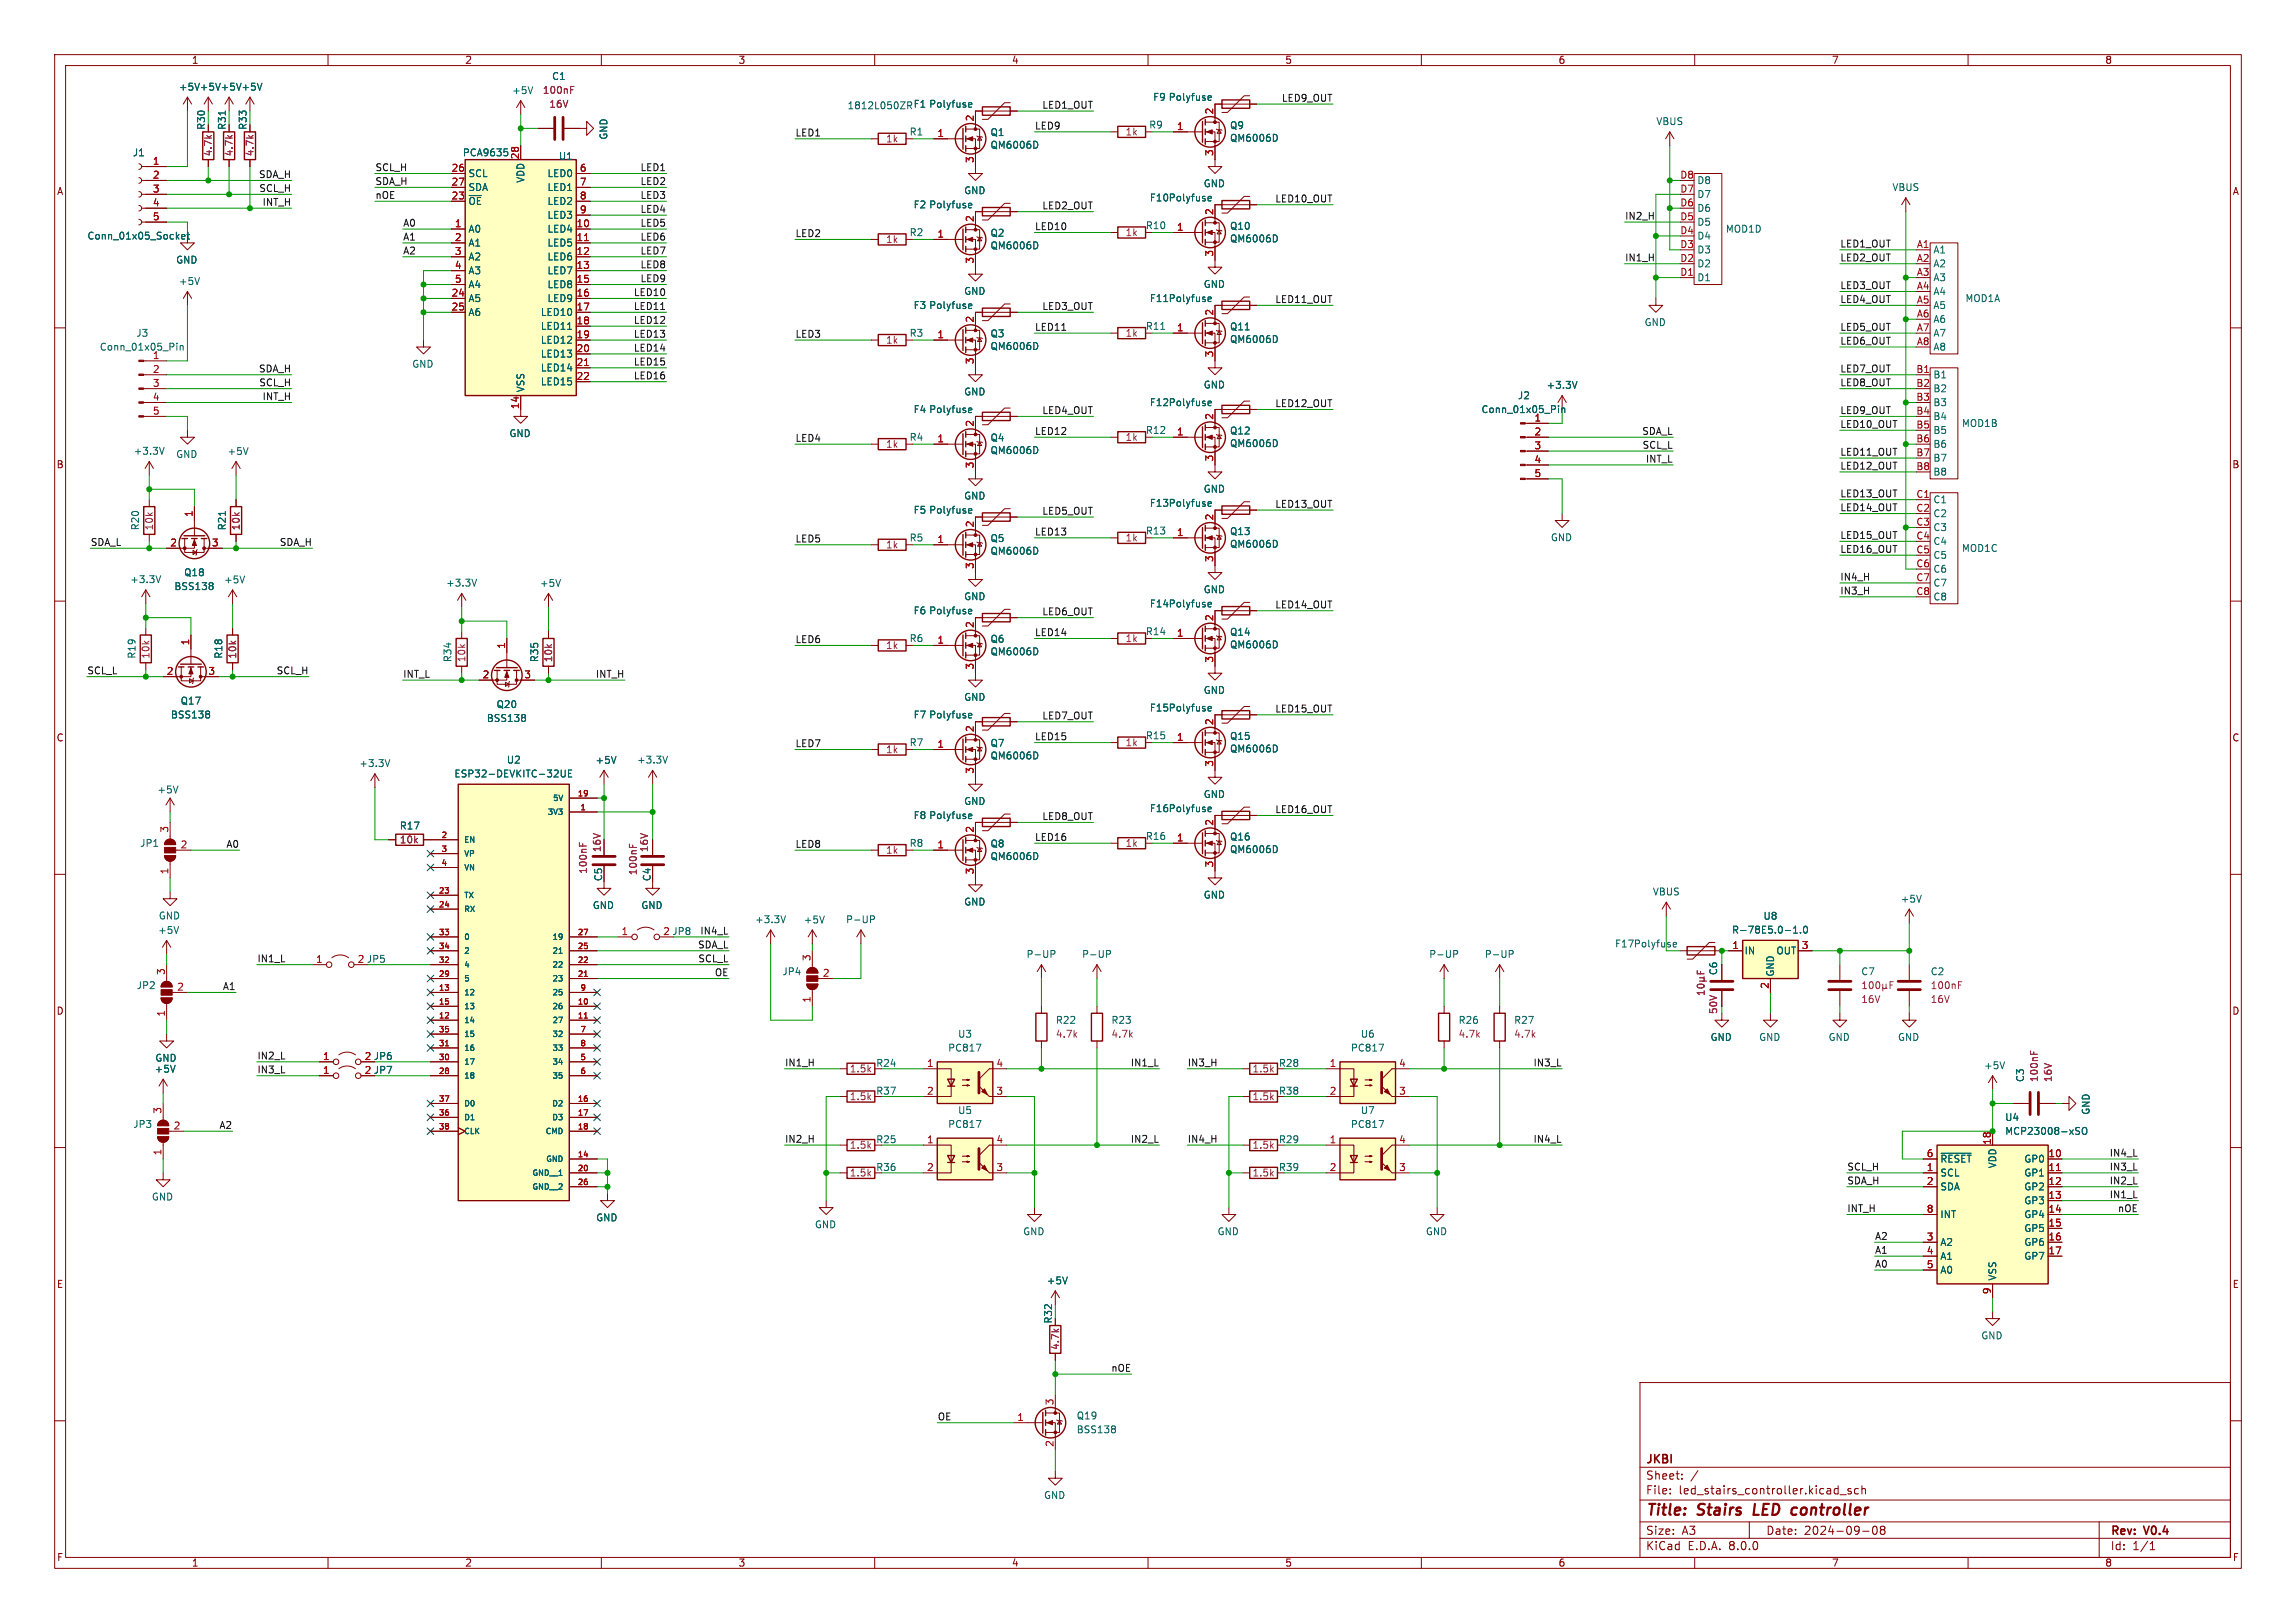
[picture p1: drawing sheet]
<svg xmlns="http://www.w3.org/2000/svg" width="420mm" height="297mm" viewBox="0 0 420 297" stroke-linecap="round" stroke-linejoin="round" font-family="sans-serif">
<defs><g id="words">
<g font-size="2.8" fill="#840000">
<text x="301" y="277.9">Title:</text>
<text x="310.6" y="277.9">Stairs</text>
<text x="321.6" y="277.9">LED</text>
<text x="329.4" y="277.9">controller</text>
</g>
<g font-size="2.1" fill="#840000">
<text x="301" y="268.2">JKBI</text>
<text x="301" y="273.7">File:</text>
<text x="301" y="271">Sheet:</text>
<text x="307.1" y="273.7">led_stairs_controller.kicad_sch</text>
<text x="301" y="281.1">Size:</text>
<text x="307.6" y="281.1">A3</text>
<text x="323" y="281.1">Date:</text>
<text x="330" y="281.1">2024-09-08</text>
<text x="386" y="281.3">Rev:</text>
<text x="392.4" y="281.3">V0.4</text>
<text x="301" y="283.9">KiCad</text>
<text x="308.7" y="283.9">E.D.A.</text>
<text x="316.3" y="283.9">8.0.0</text>
<text x="386" y="283.9">Id:</text>
<text x="390.1" y="283.9">1/1</text>
</g>
<g font-size="1.8" fill="#840000">
<text x="35" y="11.9">1</text>
<text x="85" y="11.9">2</text>
<text x="135" y="11.9">3</text>
<text x="185" y="11.9">4</text>
<text x="235" y="11.9">5</text>
<text x="285" y="11.9">6</text>
<text x="335" y="11.9">7</text>
<text x="385" y="11.9">8</text>
<text x="37.7" y="23.9" transform="rotate(-90 37.7 23.9)">R30</text>
<text x="41.5" y="23.9" transform="rotate(-90 41.5 23.9)">R31</text>
<text x="45.3" y="23.9" transform="rotate(-90 45.3 23.9)">R33</text>
<text x="10.3" y="35.9">A</text>
<text x="408.3" y="35.9">A</text>
<text x="10.3" y="85.9">B</text>
<text x="408.2" y="85.9">B</text>
<text x="10.3" y="135.9">C</text>
<text x="408.2" y="135.9">C</text>
<text x="110.1" y="156" transform="rotate(-90 110.1 156)">16V</text>
<text x="10.3" y="185.9">D</text>
<text x="408.2" y="185.9">D</text>
<text x="10.3" y="235.9">E</text>
<text x="408.3" y="235.9">E</text>
<text x="192.6" y="242.3" transform="rotate(-90 192.6 242.3)">R32</text>
<text x="10.3" y="285.9">F</text>
<text x="35" y="286.9">1</text>
<text x="85" y="286.9">2</text>
<text x="135" y="286.9">3</text>
<text x="185" y="286.9">4</text>
<text x="235" y="286.9">5</text>
<text x="285" y="286.9">6</text>
<text x="335" y="286.9">7</text>
<text x="385" y="286.9">8</text>
<text x="408.3" y="285.9">F</text>
</g>
<g font-size="1.8" fill="#006464">
<text x="32.6" y="16.8">+5V +5V +5V +5V</text>
<text x="93.6" y="17.4">+5V</text>
<text x="100.9" y="14.8">C1</text>
<text x="167" y="19.9">F1 Polyfuse</text>
<text x="210.1" y="23.7">R9</text>
<text x="210.8" y="18.6">F9 Polyfuse</text>
<text x="224.9" y="23.8">Q9</text>
<text x="302.9" y="23.1">VBUS</text>
<text x="24.2" y="28.8">J1</text>
<text x="84.6" y="28.8">PCA9635</text>
<text x="102.1" y="29.4">U1</text>
<text x="111.3" y="25.7" transform="rotate(-90 111.3 25.7)">GND</text>
<text x="166.3" y="25">R1</text>
<text x="181.1" y="27.4">QM6006D</text>
<text x="181.1" y="25.1">Q1</text>
<text x="224.9" y="26.1">QM6006D</text>
<text x="85.6" y="32.6">SCL</text>
<text x="85.6" y="35.2">SDA</text>
<text x="96.1" y="33.6" transform="rotate(-90 96.1 33.6)">VDD</text>
<text x="100" y="32.6">LED0</text>
<text x="100" y="35.2">LED1</text>
<text x="176.3" y="35.7">GND</text>
<text x="220.1" y="34.5">GND</text>
<text x="310.4" y="33.9">D8</text>
<text x="346.1" y="35.2">VBUS</text>
<text x="85.6" y="37.7">~{OE}</text>
<text x="100" y="37.7">LED2</text>
<text x="100" y="40.2">LED3</text>
<text x="167" y="38.3">F2 Polyfuse</text>
<text x="210.2" y="37.1">F10 Polyfuse</text>
<text x="310.4" y="41.5">D5</text>
<text x="310.4" y="39">D6</text>
<text x="310.4" y="36.4">D7</text>
<text x="15.9" y="44">Conn_01x05_Socket</text>
<text x="85.6" y="42.8">A0</text>
<text x="85.6" y="45.3">A1</text>
<text x="85.6" y="47.9">A2</text>
<text x="100" y="42.8">LED4</text>
<text x="100" y="45.3">LED5</text>
<text x="100" y="47.9">LED6</text>
<text x="166.3" y="43.4">R2</text>
<text x="181.1" y="45.8">QM6006D</text>
<text x="181.1" y="43.5">Q2</text>
<text x="209.5" y="42.1">R10</text>
<text x="224.9" y="42.2">Q10</text>
<text x="224.9" y="44.6">QM6006D</text>
<text x="310.4" y="46.6">D3</text>
<text x="310.4" y="44">D4</text>
<text x="315.6" y="42.8">MOD1D</text>
<text x="353.6" y="46.6">A1</text>
<text x="32.1" y="48.4">GND</text>
<text x="32.6" y="52.3">+5V</text>
<text x="85.6" y="50.4">A3</text>
<text x="85.6" y="52.9">A4</text>
<text x="100" y="50.4">LED7</text>
<text x="100" y="52.9">LED8</text>
<text x="220.1" y="52.9">GND</text>
<text x="310.4" y="51.7">D1</text>
<text x="310.4" y="49.1">D2</text>
<text x="353.6" y="49.1">A2</text>
<text x="353.6" y="51.7">A3</text>
<text x="85.6" y="55.5">A5</text>
<text x="85.6" y="58">A6</text>
<text x="98.8" y="58">LED10</text>
<text x="100" y="55.5">LED9</text>
<text x="167" y="56.7">F3 Polyfuse</text>
<text x="176.3" y="54.2">GND</text>
<text x="210.2" y="55.5">F11 Polyfuse</text>
<text x="300.7" y="59.9">GND</text>
<text x="353.6" y="54.2">A4</text>
<text x="353.6" y="56.7">A5</text>
<text x="353.6" y="59.3">A6</text>
<text x="359.4" y="55.5">MOD1A</text>
<text x="18.2" y="64.4">Conn_01x05_Pin</text>
<text x="24.8" y="61.8">J3</text>
<text x="27.9" y="65.8">1</text>
<text x="98.8" y="60.6">LED11</text>
<text x="98.8" y="63.1">LED12</text>
<text x="98.8" y="65.6">LED13</text>
<text x="166.3" y="61.8">R3</text>
<text x="181.1" y="64.2">QM6006D</text>
<text x="181.1" y="61.9">Q3</text>
<text x="209.5" y="60.6">R11</text>
<text x="224.9" y="60.7">Q11</text>
<text x="224.9" y="63">QM6006D</text>
<text x="353.6" y="61.8">A7</text>
<text x="353.6" y="64.4">A8</text>
<text x="75.3" y="67.5">GND</text>
<text x="96.1" y="71.9" transform="rotate(-90 96.1 71.9)">VSS</text>
<text x="98.8" y="68.2">LED14</text>
<text x="98.8" y="70.7">LED15</text>
<text x="220.1" y="71.3">GND</text>
<text x="282.8" y="71.3">+3.3V</text>
<text x="353.6" y="69.4">B1</text>
<text x="353.6" y="72">B2</text>
<text x="167" y="75.8">F4 Polyfuse</text>
<text x="176.3" y="72.6">GND</text>
<text x="210.2" y="74.5">F12 Polyfuse</text>
<text x="270.9" y="75.8">Conn_01x05_Pin</text>
<text x="277.6" y="73.3">J2</text>
<text x="353.6" y="74.5">B3</text>
<text x="353.6" y="77.1">B4</text>
<text x="24.4" y="83.4">+3.3V</text>
<text x="32.1" y="84">GND</text>
<text x="41.5" y="83.5">+5V</text>
<text x="93.1" y="80.2">GND</text>
<text x="166.3" y="80.9">R4</text>
<text x="181.1" y="83.3">QM6006D</text>
<text x="181.1" y="81">Q4</text>
<text x="209.5" y="79.6">R12</text>
<text x="224.9" y="79.7">Q12</text>
<text x="224.9" y="82">QM6006D</text>
<text x="353.6" y="79.6">B5</text>
<text x="353.6" y="82.1">B6</text>
<text x="358.8" y="78.3">MOD1B</text>
<text x="353.6" y="84.7">B7</text>
<text x="353.6" y="87.2">B8</text>
<text x="167" y="94.2">F5 Polyfuse</text>
<text x="176.3" y="91.6">GND</text>
<text x="210.2" y="92.9">F13 Polyfuse</text>
<text x="220.1" y="90.3">GND</text>
<text x="353.6" y="92.3">C1</text>
<text x="353.6" y="94.8">C2</text>
<text x="25.6" y="97.1" transform="rotate(-90 25.6 97.1)">R20</text>
<text x="41.5" y="97.1" transform="rotate(-90 41.5 97.1)">R21</text>
<text x="166.3" y="99.3">R5</text>
<text x="181.1" y="101.7">QM6006D</text>
<text x="181.1" y="99.4">Q5</text>
<text x="209.5" y="98">R13</text>
<text x="224.9" y="98.1">Q13</text>
<text x="224.9" y="100.4">QM6006D</text>
<text x="283.6" y="99.2">GND</text>
<text x="353.6" y="97.4">C3</text>
<text x="353.6" y="99.9">C4</text>
<text x="358.8" y="101.2">MOD1C</text>
<text x="23.7" y="106.9">+3.3V</text>
<text x="33.6" y="105.6">Q18</text>
<text x="40.9" y="107">+5V</text>
<text x="81.5" y="107.5">+3.3V</text>
<text x="98.7" y="107.6">+5V</text>
<text x="353.6" y="102.5">C5</text>
<text x="353.6" y="105">C6</text>
<text x="353.6" y="107.5">C7</text>
<text x="31.8" y="108.2">BSS138</text>
<text x="167" y="112.6">F6 Polyfuse</text>
<text x="176.3" y="110">GND</text>
<text x="210.2" y="111.4">F14 Polyfuse</text>
<text x="220.1" y="108.8">GND</text>
<text x="353.6" y="110.1">C8</text>
<text x="166.3" y="117.7">R6</text>
<text x="181.1" y="117.8">Q6</text>
<text x="209.5" y="116.4">R14</text>
<text x="224.9" y="116.5">Q14</text>
<text x="224.9" y="118.8">QM6006D</text>
<text x="25" y="120.6" transform="rotate(-90 25 120.6)">R19</text>
<text x="40.9" y="120.6" transform="rotate(-90 40.9 120.6)">R18</text>
<text x="82.8" y="121.3" transform="rotate(-90 82.8 121.3)">R34</text>
<text x="98.7" y="121.3" transform="rotate(-90 98.7 121.3)">R35</text>
<text x="181.1" y="120.1">QM6006D</text>
<text x="31.2" y="131.7">BSS138</text>
<text x="32.9" y="129.1">Q17</text>
<text x="90.7" y="129.8">Q20</text>
<text x="167" y="131.7">F7 Polyfuse</text>
<text x="176.3" y="128.4">GND</text>
<text x="210.2" y="130.4">F15 Polyfuse</text>
<text x="220.1" y="127.2">GND</text>
<text x="88.9" y="132.3">BSS138</text>
<text x="166.3" y="136.8">R7</text>
<text x="181.1" y="136.9">Q7</text>
<text x="209.5" y="135.5">R15</text>
<text x="224.9" y="135.6">Q15</text>
<text x="224.9" y="137.9">QM6006D</text>
<text x="65.6" y="140.6">+3.3V</text>
<text x="83" y="142.5">ESP32-DEVKITC-32UE</text>
<text x="92.6" y="139.9">U2</text>
<text x="108.8" y="140">+5V</text>
<text x="116.4" y="139.9">+3.3V</text>
<text x="181.1" y="139.2">QM6006D</text>
<text x="28.7" y="145.4">+5V</text>
<text x="176.3" y="147.5">GND</text>
<text x="210.2" y="148.8">F16 Polyfuse</text>
<text x="220.1" y="146.2">GND</text>
<text x="25.6" y="155.2">JP1</text>
<text x="73" y="152">R17</text>
<text x="166.3" y="155.2">R8</text>
<text x="167" y="150.1">F8 Polyfuse</text>
<text x="181.1" y="155.3">Q8</text>
<text x="209.5" y="153.9">R16</text>
<text x="224.9" y="154">Q16</text>
<text x="110.3" y="161.4" transform="rotate(-90 110.3 161.4)">C5</text>
<text x="119.2" y="161.4" transform="rotate(-90 119.2 161.4)">C4</text>
<text x="181.1" y="157.6">QM6006D</text>
<text x="224.9" y="156.3">QM6006D</text>
<text x="108.3" y="166.5">GND</text>
<text x="117.2" y="166.5">GND</text>
<text x="176.3" y="165.9">GND</text>
<text x="220.1" y="164.6">GND</text>
<text x="302.2" y="164.1">VBUS</text>
<text x="347.6" y="165.4">+5V</text>
<text x="28.8" y="171.1">+5V</text>
<text x="29" y="168.5">GND</text>
<text x="121.2" y="171.2">2 JP8</text>
<text x="138" y="169.1">+3.3V</text>
<text x="146.9" y="169.2">+5V</text>
<text x="154.7" y="169.1">P-UP</text>
<text x="295.3" y="173.6">F17 Polyfuse</text>
<text x="316.7" y="171">R-78E5.0-1.0</text>
<text x="322.5" y="168.5">U8</text>
<text x="65.3" y="176.3">2 JP5</text>
<text x="143" y="178.7">JP4</text>
<text x="187.7" y="175.5">P-UP</text>
<text x="197.8" y="175.5">P-UP</text>
<text x="261.3" y="175.5">P-UP</text>
<text x="271.5" y="175.5">P-UP</text>
<text x="314.3" y="178.6" transform="rotate(-90 314.3 178.6)">C6</text>
<text x="319" y="174.9">IN</text>
<text x="324.7" y="178.8" transform="rotate(-90 324.7 178.8)">GND</text>
<text x="324.8" y="174.9">OUT</text>
<text x="340.4" y="178.7">C7</text>
<text x="353.1" y="178.7">C2</text>
<text x="24.9" y="181.2">JP2</text>
<text x="175.2" y="190.1">U3</text>
<text x="193" y="187.6">R22</text>
<text x="203.2" y="187.6">R23</text>
<text x="248.8" y="190.1">U6</text>
<text x="266.7" y="187.6">R26</text>
<text x="276.9" y="187.6">R27</text>
<text x="312.8" y="190.7">GND</text>
<text x="321.7" y="190.7">GND</text>
<text x="334.4" y="190.7">GND</text>
<text x="347.1" y="190.7">GND</text>
<text x="28.2" y="196.5">+5V</text>
<text x="28.3" y="194.5">GND</text>
<text x="160.2" y="195.4">R24</text>
<text x="173.3" y="192.6">PC817</text>
<text x="233.8" y="195.4">R28</text>
<text x="247" y="192.6">PC817</text>
<text x="362.8" y="195.9">+5V</text>
<text x="160.2" y="200.5">R37</text>
<text x="233.8" y="200.5">R38</text>
<text x="370.4" y="198.1" transform="rotate(-90 370.4 198.1)">C3</text>
<text x="24.3" y="206.6">JP3</text>
<text x="160.2" y="209.4">R25</text>
<text x="173.3" y="206.6">PC817</text>
<text x="175.2" y="204.1">U5</text>
<text x="233.8" y="209.4">R29</text>
<text x="247" y="206.6">PC817</text>
<text x="248.8" y="204.1">U7</text>
<text x="366.7" y="205.3">U4</text>
<text x="366.7" y="207.9">MCP23008-xSO</text>
<text x="382.4" y="204.1" transform="rotate(-90 382.4 204.1)">GND</text>
<text x="160.2" y="214.5">R36</text>
<text x="233.8" y="214.5">R39</text>
<text x="354.8" y="215.5">SCL</text>
<text x="354.8" y="213">~{RESET}</text>
<text x="365.4" y="213.9" transform="rotate(-90 365.4 213.9)">VDD</text>
<text x="370.2" y="213">GP0</text>
<text x="370.2" y="215.5">GP1</text>
<text x="27.7" y="219.9">GND</text>
<text x="354.8" y="218">SDA</text>
<text x="370.2" y="218">GP2</text>
<text x="370.2" y="220.6">GP3</text>
<text x="109" y="223.7">GND</text>
<text x="149" y="225">GND</text>
<text x="187.1" y="226.2">GND</text>
<text x="222.6" y="226.2">GND</text>
<text x="260.7" y="226.2">GND</text>
<text x="354.8" y="223.1">INT</text>
<text x="370.2" y="223.1">GP4</text>
<text x="370.2" y="225.7">GP5</text>
<text x="354.8" y="228.2">A2</text>
<text x="354.8" y="230.7">A1</text>
<text x="354.8" y="233.3">A0</text>
<text x="370.2" y="228.2">GP6</text>
<text x="370.2" y="230.7">GP7</text>
<text x="191.4" y="235.2">+5V</text>
<text x="365.4" y="234.4" transform="rotate(-90 365.4 234.4)">VSS</text>
<text x="362.3" y="245.3">GND</text>
<text x="196.9" y="259.9">Q19</text>
<text x="196.9" y="262.5">BSS138</text>
<text x="190.9" y="274.5">GND</text>
</g>
<g font-size="1.8" fill="#840084">
<text x="99.2" y="17.4">100nF</text>
<text x="100.4" y="19.9">16V</text>
<text x="39" y="28.7" transform="rotate(-90 39 28.7)">4.7k</text>
<text x="42.8" y="28.7" transform="rotate(-90 42.8 28.7)">4.7k</text>
<text x="46.6" y="28.7" transform="rotate(-90 46.6 28.7)">4.7k</text>
<text x="162" y="26.3">1k</text>
<text x="205.8" y="25">1k</text>
<text x="162" y="44.7">1k</text>
<text x="205.8" y="43.4">1k</text>
<text x="162" y="63.1">1k</text>
<text x="205.8" y="61.8">1k</text>
<text x="162" y="82.1">1k</text>
<text x="205.8" y="80.9">1k</text>
<text x="28.2" y="97.1" transform="rotate(-90 28.2 97.1)">10k</text>
<text x="44" y="97.1" transform="rotate(-90 44 97.1)">10k</text>
<text x="162" y="100.6">1k</text>
<text x="205.8" y="99.3">1k</text>
<text x="162" y="119">1k</text>
<text x="205.8" y="117.7">1k</text>
<text x="27.5" y="120.6" transform="rotate(-90 27.5 120.6)">10k</text>
<text x="43.4" y="120.6" transform="rotate(-90 43.4 120.6)">10k</text>
<text x="85.3" y="121.3" transform="rotate(-90 85.3 121.3)">10k</text>
<text x="101.2" y="121.3" transform="rotate(-90 101.2 121.3)">10k</text>
<text x="205.8" y="136.8">1k</text>
<text x="162" y="138">1k</text>
<text x="73" y="154.5">10k</text>
<text x="205.8" y="155.2">1k</text>
<text x="107.5" y="160" transform="rotate(-90 107.5 160)">100nF</text>
<text x="116.7" y="160.3" transform="rotate(-90 116.7 160.3)">100nF</text>
<text x="118.7" y="156" transform="rotate(-90 118.7 156)">16V</text>
<text x="162" y="156.4">1k</text>
<text x="314.3" y="185.7" transform="rotate(-90 314.3 185.7)">50V</text>
<text x="340.4" y="183.7">16V</text>
<text x="353.1" y="181.2">100nF</text>
<text x="353.1" y="183.7">16V</text>
<text x="193" y="190.1">4.7k</text>
<text x="203.2" y="190.1">4.7k</text>
<text x="266.7" y="190.1">4.7k</text>
<text x="276.9" y="190.1">4.7k</text>
<text x="155.4" y="196.4">1.5k</text>
<text x="229" y="196.4">1.5k</text>
<text x="155.4" y="201.5">1.5k</text>
<text x="229" y="201.5">1.5k</text>
<text x="373" y="198.1" transform="rotate(-90 373 198.1)">100nF</text>
<text x="375.5" y="198.1" transform="rotate(-90 375.5 198.1)">16V</text>
<text x="155.4" y="210.4">1.5k</text>
<text x="155.4" y="215.5">1.5k</text>
<text x="229" y="210.4">1.5k</text>
<text x="229" y="215.5">1.5k</text>
<text x="193.9" y="247.1" transform="rotate(-90 193.9 247.1)">4.7k</text>
</g>
<text font-size="1.8" fill="#0000c2" x="154.9" y="20.1">1812L050ZR</text>
<g font-size="1.8" fill="#a90000">
<text x="178.2" y="22.3" transform="rotate(-90 178.2 22.3)">2</text>
<text x="215.2" y="23.9">1</text>
<text x="222" y="21" transform="rotate(-90 222 21)">2</text>
<text x="95" y="29.3" transform="rotate(-90 95 29.3)">28</text>
<text x="171.4" y="25.1">1</text>
<text x="178.2" y="29.9" transform="rotate(-90 178.2 29.9)">3</text>
<text x="222" y="28.6" transform="rotate(-90 222 28.6)">3</text>
<text x="27.9" y="30.2">1</text>
<text x="27.9" y="32.8">2</text>
<text x="27.9" y="35.3">3</text>
<text x="82.5" y="31.5">26</text>
<text x="82.5" y="34">27</text>
<text x="106" y="31.5">6</text>
<text x="106" y="34">7</text>
<text x="307.3" y="35.3">D7</text>
<text x="307.3" y="32.8">D8</text>
<text x="27.9" y="37.8">4</text>
<text x="27.9" y="40.4">5</text>
<text x="82.5" y="36.6">23</text>
<text x="83.1" y="41.7">1</text>
<text x="105.4" y="41.7">10</text>
<text x="106" y="36.6">8</text>
<text x="106" y="39.1">9</text>
<text x="178.2" y="40.7" transform="rotate(-90 178.2 40.7)">2</text>
<text x="222" y="39.4" transform="rotate(-90 222 39.4)">2</text>
<text x="307.3" y="40.4">D5</text>
<text x="307.3" y="37.8">D6</text>
<text x="83.1" y="44.2">2</text>
<text x="83.1" y="46.7">3</text>
<text x="105.4" y="44.2">11</text>
<text x="105.4" y="46.7">12</text>
<text x="171.4" y="43.6">1</text>
<text x="215.2" y="42.3">1</text>
<text x="222" y="47.1" transform="rotate(-90 222 47.1)">3</text>
<text x="307.3" y="45.5">D3</text>
<text x="307.3" y="42.9">D4</text>
<text x="350.5" y="45.5">A1</text>
<text x="83.1" y="49.3">4</text>
<text x="83.1" y="51.8">5</text>
<text x="105.4" y="49.3">13</text>
<text x="105.4" y="51.8">15</text>
<text x="178.2" y="48.3" transform="rotate(-90 178.2 48.3)">3</text>
<text x="307.3" y="50.5">D1</text>
<text x="307.3" y="48">D2</text>
<text x="350.5" y="48">A2</text>
<text x="350.5" y="50.5">A3</text>
<text x="350.5" y="53.1">A4</text>
<text x="82.5" y="54.4">24</text>
<text x="82.5" y="56.9">25</text>
<text x="105.4" y="54.4">16</text>
<text x="105.4" y="56.9">17</text>
<text x="105.4" y="59.4">18</text>
<text x="178.2" y="59.1" transform="rotate(-90 178.2 59.1)">2</text>
<text x="222" y="57.9" transform="rotate(-90 222 57.9)">2</text>
<text x="350.5" y="55.6">A5</text>
<text x="350.5" y="58.2">A6</text>
<text x="105.4" y="62">19</text>
<text x="105.4" y="64.5">20</text>
<text x="171.4" y="62">1</text>
<text x="215.2" y="60.7">1</text>
<text x="222" y="65.5" transform="rotate(-90 222 65.5)">3</text>
<text x="350.5" y="60.7">A7</text>
<text x="350.5" y="63.2">A8</text>
<text x="27.9" y="68.3">2</text>
<text x="27.9" y="70.9">3</text>
<text x="105.4" y="67.1">21</text>
<text x="105.4" y="69.6">22</text>
<text x="178.2" y="66.7" transform="rotate(-90 178.2 66.7)">3</text>
<text x="350.4" y="68.3">B1</text>
<text x="350.4" y="70.9">B2</text>
<text x="27.9" y="73.4">4</text>
<text x="27.9" y="75.9">5</text>
<text x="95" y="75" transform="rotate(-90 95 75)">14</text>
<text x="222" y="76.9" transform="rotate(-90 222 76.9)">2</text>
<text x="280.6" y="77.2">1</text>
<text x="350.4" y="73.4">B3</text>
<text x="350.4" y="75.9">B4</text>
<text x="171.4" y="81">1</text>
<text x="178.2" y="78.2" transform="rotate(-90 178.2 78.2)">2</text>
<text x="215.2" y="79.8">1</text>
<text x="280.6" y="79.8">2</text>
<text x="280.6" y="82.3">3</text>
<text x="350.4" y="78.5">B5</text>
<text x="350.4" y="81">B6</text>
<text x="350.4" y="83.6">B7</text>
<text x="178.2" y="85.8" transform="rotate(-90 178.2 85.8)">3</text>
<text x="222" y="84.5" transform="rotate(-90 222 84.5)">3</text>
<text x="280.6" y="84.8">4</text>
<text x="280.6" y="87.4">5</text>
<text x="350.4" y="86.1">B8</text>
<text x="35.3" y="94.7" transform="rotate(-90 35.3 94.7)">1</text>
<text x="222" y="95.3" transform="rotate(-90 222 95.3)">2</text>
<text x="350.4" y="91.2">C1</text>
<text x="350.4" y="93.7">C2</text>
<text x="31" y="100.1">2</text>
<text x="38.7" y="100.1">3</text>
<text x="171.4" y="99.4">1</text>
<text x="178.2" y="96.6" transform="rotate(-90 178.2 96.6)">2</text>
<text x="215.2" y="98.2">1</text>
<text x="350.4" y="96.3">C3</text>
<text x="350.4" y="98.8">C4</text>
<text x="350.4" y="101.3">C5</text>
<text x="178.2" y="104.2" transform="rotate(-90 178.2 104.2)">3</text>
<text x="222" y="102.9" transform="rotate(-90 222 102.9)">3</text>
<text x="350.4" y="103.9">C6</text>
<text x="350.4" y="106.4">C7</text>
<text x="222" y="113.7" transform="rotate(-90 222 113.7)">2</text>
<text x="350.4" y="109">C8</text>
<text x="34.7" y="118.2" transform="rotate(-90 34.7 118.2)">1</text>
<text x="92.5" y="118.8" transform="rotate(-90 92.5 118.8)">1</text>
<text x="171.4" y="117.9">1</text>
<text x="178.2" y="115" transform="rotate(-90 178.2 115)">2</text>
<text x="215.2" y="116.6">1</text>
<text x="30.4" y="123.6">2</text>
<text x="38" y="123.6">3</text>
<text x="88.2" y="124.2">2</text>
<text x="95.8" y="124.2">3</text>
<text x="178.2" y="122.6" transform="rotate(-90 178.2 122.6)">3</text>
<text x="222" y="121.4" transform="rotate(-90 222 121.4)">3</text>
<text x="171.4" y="136.9">1</text>
<text x="178.2" y="134.1" transform="rotate(-90 178.2 134.1)">2</text>
<text x="215.2" y="135.6">1</text>
<text x="222" y="132.8" transform="rotate(-90 222 132.8)">2</text>
<text x="178.2" y="141.7" transform="rotate(-90 178.2 141.7)">3</text>
<text x="222" y="140.4" transform="rotate(-90 222 140.4)">3</text>
<text x="30.9" y="152.5" transform="rotate(-90 30.9 152.5)">3</text>
<text x="32.9" y="155.3">2</text>
<text x="171.4" y="155.3">1</text>
<text x="178.2" y="152.5" transform="rotate(-90 178.2 152.5)">2</text>
<text x="215.2" y="154.1">1</text>
<text x="222" y="151.2" transform="rotate(-90 222 151.2)">2</text>
<text x="30.9" y="160.1" transform="rotate(-90 30.9 160.1)">1</text>
<text x="178.2" y="160.1" transform="rotate(-90 178.2 160.1)">3</text>
<text x="222" y="158.8" transform="rotate(-90 222 158.8)">3</text>
<text x="113.6" y="171.2">1</text>
<text x="316.8" y="173.7">1</text>
<text x="329.5" y="173.7">3</text>
<text x="30.2" y="178.5" transform="rotate(-90 30.2 178.5)">3</text>
<text x="57.7" y="176.3">1</text>
<text x="148.3" y="176" transform="rotate(-90 148.3 176)">3</text>
<text x="150.4" y="178.8">2</text>
<text x="32.3" y="181.4">2</text>
<text x="148.3" y="183.6" transform="rotate(-90 148.3 183.6)">1</text>
<text x="323.6" y="181" transform="rotate(-90 323.6 181)">2</text>
<text x="30.2" y="186.1" transform="rotate(-90 30.2 186.1)">1</text>
<text x="59" y="194.1">1</text>
<text x="59" y="196.6">1</text>
<text x="66.6" y="194.1">2 JP6</text>
<text x="66.6" y="196.6">2 JP7</text>
<text x="169.5" y="195.3">1</text>
<text x="182.2" y="195.3">4</text>
<text x="243.1" y="195.3">1</text>
<text x="255.8" y="195.3">4</text>
<text x="29.6" y="203.9" transform="rotate(-90 29.6 203.9)">3</text>
<text x="169.5" y="200.4">2</text>
<text x="182.2" y="200.4">3</text>
<text x="243.1" y="200.4">2</text>
<text x="255.8" y="200.4">3</text>
<text x="31.7" y="206.8">2</text>
<text x="169.5" y="209.3">1</text>
<text x="182.2" y="209.3">4</text>
<text x="243.1" y="209.3">1</text>
<text x="255.8" y="209.3">4</text>
<text x="364.2" y="209.6" transform="rotate(-90 364.2 209.6)">18</text>
<text x="29.6" y="211.5" transform="rotate(-90 29.6 211.5)">1</text>
<text x="169.5" y="214.4">2</text>
<text x="182.2" y="214.4">3</text>
<text x="243.1" y="214.4">2</text>
<text x="255.8" y="214.4">3</text>
<text x="352.4" y="214.4">1</text>
<text x="352.4" y="211.8">6</text>
<text x="374.6" y="211.8">10</text>
<text x="374.6" y="214.4">11</text>
<text x="352.4" y="216.9">2</text>
<text x="352.4" y="222">8</text>
<text x="374.6" y="216.9">12</text>
<text x="374.6" y="219.5">13</text>
<text x="374.6" y="222">14</text>
<text x="352.4" y="227.1">3</text>
<text x="374.6" y="224.5">15</text>
<text x="374.6" y="227.1">16</text>
<text x="352.4" y="229.6">4</text>
<text x="352.4" y="232.2">5</text>
<text x="374.6" y="229.6">17</text>
<text x="364.2" y="236.9" transform="rotate(-90 364.2 236.9)">9</text>
<text x="192.8" y="257.2" transform="rotate(-90 192.8 257.2)">3</text>
<text x="186" y="260.1">1</text>
<text x="192.8" y="264.9" transform="rotate(-90 192.8 264.9)">2</text>
</g>
<g font-size="1.8" fill="#0f0f0f">
<text x="189.2" y="23.8">LED9</text>
<text x="190.6" y="20">LED1_OUT</text>
<text x="234.4" y="18.7">LED9_OUT</text>
<text x="145.4" y="25">LED1</text>
<text x="47.3" y="32.7">SDA_H</text>
<text x="47.3" y="35.2">SCL_H</text>
<text x="68.6" y="31.4">SCL_H</text>
<text x="68.6" y="33.9">SDA_H</text>
<text x="117.1" y="33.9">LED2</text>
<text x="117.1" y="31.4">LED1</text>
<text x="47.9" y="37.7">INT_H</text>
<text x="68.6" y="36.5">nOE</text>
<text x="73.7" y="41.6">A0</text>
<text x="117.1" y="41.6">LED5</text>
<text x="117.1" y="36.5">LED3</text>
<text x="117.1" y="39">LED4</text>
<text x="190.6" y="38.4">LED2_OUT</text>
<text x="233.2" y="37.1">LED10_OUT</text>
<text x="297.2" y="40.3">IN2_H</text>
<text x="73.7" y="46.6">A2</text>
<text x="73.7" y="44.1">A1</text>
<text x="117.1" y="46.6">LED7</text>
<text x="117.1" y="44.1">LED6</text>
<text x="145.4" y="43.5">LED2</text>
<text x="189.2" y="42.2">LED10</text>
<text x="297.2" y="47.9">IN1_H</text>
<text x="336.5" y="45.4">LED1_OUT</text>
<text x="336.5" y="47.9">LED2_OUT</text>
<text x="117.1" y="49.2">LED8</text>
<text x="117.1" y="51.7">LED9</text>
<text x="336.5" y="53">LED3_OUT</text>
<text x="115.9" y="59.3">LED12</text>
<text x="115.9" y="54.3">LED10</text>
<text x="115.9" y="56.8">LED11</text>
<text x="190.6" y="56.8">LED3_OUT</text>
<text x="233.2" y="55.5">LED11_OUT</text>
<text x="336.5" y="55.5">LED4_OUT</text>
<text x="115.9" y="64.4">LED14</text>
<text x="115.9" y="61.9">LED13</text>
<text x="145.4" y="61.9">LED3</text>
<text x="189.2" y="60.6">LED11</text>
<text x="336.5" y="60.6">LED5_OUT</text>
<text x="336.5" y="63.2">LED6_OUT</text>
<text x="47.3" y="68.2">SDA_H</text>
<text x="47.3" y="70.8">SCL_H</text>
<text x="115.9" y="69.5">LED16</text>
<text x="115.9" y="67">LED15</text>
<text x="336.5" y="70.8">LED8_OUT</text>
<text x="336.5" y="68.2">LED7_OUT</text>
<text x="47.9" y="73.3">INT_H</text>
<text x="190.6" y="75.9">LED4_OUT</text>
<text x="233.2" y="74.6">LED12_OUT</text>
<text x="336.5" y="75.9">LED9_OUT</text>
<text x="145.4" y="80.9">LED4</text>
<text x="189.2" y="79.7">LED12</text>
<text x="300.3" y="79.7">SDA_L</text>
<text x="300.4" y="82.2">SCL_L</text>
<text x="336.5" y="83.5">LED11_OUT</text>
<text x="336.5" y="78.4">LED10_OUT</text>
<text x="301" y="84.7">INT_L</text>
<text x="336.5" y="86">LED12_OUT</text>
<text x="190.6" y="94.3">LED5_OUT</text>
<text x="233.2" y="93">LED13_OUT</text>
<text x="336.5" y="93.6">LED14_OUT</text>
<text x="336.5" y="91.1">LED13_OUT</text>
<text x="16.5" y="100">SDA_L</text>
<text x="51.1" y="100">SDA_H</text>
<text x="145.4" y="99.3">LED5</text>
<text x="189.2" y="98.1">LED13</text>
<text x="336.5" y="101.3">LED16_OUT</text>
<text x="336.5" y="98.7">LED15_OUT</text>
<text x="336.5" y="106.3">IN4_H</text>
<text x="190.6" y="112.7">LED6_OUT</text>
<text x="233.2" y="111.4">LED14_OUT</text>
<text x="336.5" y="108.9">IN3_H</text>
<text x="145.4" y="117.8">LED6</text>
<text x="189.2" y="116.5">LED14</text>
<text x="15.9" y="123.5">SCL_L</text>
<text x="50.5" y="123.5">SCL_H</text>
<text x="73.7" y="124.1">INT_L</text>
<text x="108.9" y="124.1">INT_H</text>
<text x="190.6" y="131.7">LED7_OUT</text>
<text x="233.2" y="130.5">LED15_OUT</text>
<text x="145.4" y="136.8">LED7</text>
<text x="189.2" y="135.5">LED15</text>
<text x="233.2" y="148.9">LED16_OUT</text>
<text x="41.3" y="155.2">A0</text>
<text x="145.4" y="155.2">LED8</text>
<text x="189.2" y="154">LED16</text>
<text x="190.6" y="150.1">LED8_OUT</text>
<text x="127.6" y="173.6">SDA_L</text>
<text x="128" y="171.1">IN4_L</text>
<text x="47" y="176.2">IN1_L</text>
<text x="127.6" y="176.2">SCL_L</text>
<text x="130.7" y="178.7">OE</text>
<text x="40.7" y="181.3">A1</text>
<text x="47" y="196.5">IN3_L</text>
<text x="47" y="194">IN2_L</text>
<text x="143.5" y="195.2">IN1_H</text>
<text x="206.7" y="195.2">IN1_L</text>
<text x="217.2" y="195.2">IN3_H</text>
<text x="280.4" y="195.2">IN3_L</text>
<text x="40" y="206.7">A2</text>
<text x="143.5" y="209.2">IN2_H</text>
<text x="206.7" y="209.2">IN2_L</text>
<text x="217.2" y="209.2">IN4_H</text>
<text x="280.4" y="209.2">IN4_L</text>
<text x="337.8" y="214.3">SCL_H</text>
<text x="385.8" y="214.3">IN3_L</text>
<text x="385.8" y="211.7">IN4_L</text>
<text x="337.8" y="216.8">SDA_H</text>
<text x="337.8" y="221.9">INT_H</text>
<text x="385.8" y="219.4">IN1_L</text>
<text x="385.8" y="216.8">IN2_L</text>
<text x="387.3" y="221.9">nOE</text>
<text x="342.9" y="227">A2</text>
<text x="342.9" y="232.1">A0</text>
<text x="342.9" y="229.5">A1</text>
<text x="203.2" y="251.1">nOE</text>
<text x="171.4" y="260">OE</text>
</g>
<g font-size="1.4" fill="#006464">
<text x="100.1" y="149.3">3V3</text>
<text x="101" y="146.8">5V</text>
<text x="84.8" y="154.4">EN</text>
<text x="84.8" y="156.9">VP</text>
<text x="84.8" y="159.5">VN</text>
<text x="84.8" y="164.6">TX</text>
<text x="84.8" y="167.1">RX</text>
<text x="84.8" y="172.2">0</text>
<text x="100.9" y="172.2">19</text>
<text x="84.8" y="179.8">5</text>
<text x="84.8" y="177.3">4</text>
<text x="84.8" y="174.7">2</text>
<text x="100.9" y="179.8">23</text>
<text x="100.9" y="177.3">22</text>
<text x="100.9" y="174.7">21</text>
<text x="84.8" y="182.3">12</text>
<text x="84.8" y="184.9">13</text>
<text x="100.9" y="184.9">26</text>
<text x="100.9" y="182.3">25</text>
<text x="84.8" y="187.4">14</text>
<text x="84.8" y="190">15</text>
<text x="100.9" y="187.4">27</text>
<text x="100.9" y="190">32</text>
<text x="84.8" y="197.6">18</text>
<text x="84.8" y="195">17</text>
<text x="84.8" y="192.5">16</text>
<text x="100.9" y="195">34</text>
<text x="100.9" y="197.6">35</text>
<text x="100.9" y="192.5">33</text>
<text x="84.8" y="202.7">D0</text>
<text x="100.9" y="202.7">D2</text>
<text x="84.8" y="205.2">D1</text>
<text x="84.8" y="207.7">CLK</text>
<text x="99.7" y="207.7">CMD</text>
<text x="100.9" y="205.2">D3</text>
<text x="97.3" y="215.4">GND__1</text>
<text x="99.8" y="212.8">GND</text>
<text x="97.3" y="217.9">GND__2</text>
</g>
<g font-size="1.4" fill="#a90000">
<text x="105.6" y="145.8">19</text>
<text x="106.1" y="148.3">1</text>
<text x="80.7" y="153.4">2</text>
<text x="80.7" y="156">3</text>
<text x="80.7" y="158.5">4</text>
<text x="80.2" y="163.6">23</text>
<text x="80.2" y="166.1">24</text>
<text x="80.2" y="171.2">33</text>
<text x="80.2" y="173.7">34</text>
<text x="105.6" y="173.7">25</text>
<text x="105.6" y="171.2">27</text>
<text x="80.2" y="178.8">29</text>
<text x="80.2" y="176.3">32</text>
<text x="105.6" y="178.8">21</text>
<text x="105.6" y="176.3">22</text>
<text x="80.2" y="181.4">13</text>
<text x="80.2" y="183.9">15</text>
<text x="105.6" y="183.9">10</text>
<text x="106.1" y="181.4">9</text>
<text x="80.2" y="186.4">12</text>
<text x="80.2" y="191.5">31</text>
<text x="80.2" y="189">35</text>
<text x="105.6" y="186.4">11</text>
<text x="106.1" y="189">7</text>
<text x="106.1" y="191.5">8</text>
<text x="80.2" y="196.6">28</text>
<text x="80.2" y="194.1">30</text>
<text x="106.1" y="194.1">5</text>
<text x="106.1" y="196.6">6</text>
<text x="80.2" y="201.7">37</text>
<text x="105.6" y="201.7">16</text>
<text x="80.2" y="204.2">36</text>
<text x="80.2" y="206.8">38</text>
<text x="105.6" y="204.2">17</text>
<text x="105.6" y="206.8">18</text>
<text x="105.6" y="211.8">14</text>
<text x="105.6" y="214.4">20</text>
<text x="105.6" y="216.9">26</text>
</g>
</g></defs>
<g fill="none" stroke="#840000" stroke-width=".18">
<path d="M10 10h400v277h-400zM12 12h396v273h-396zM60 10v2M110 10v2M160 10v2M210 10v2M260 10v2M310 10v2M360 10v2M10 60h2M408 60h2M34.3 78.7v1.3h-1.3l1.3 1.3 1.3-1.3h-1.3"/>
<path d="M10 110h2M84.5 108.6l-.8 1.3M84.5 108.6v2.5M84.5 108.6l.7 1.3M408 110h2M10 160h2M119.4 158.5v4.1h-1.3l1.3 1.2 1.2-1.2h-1.2M119.4 153.7v2.8M408 160h2M227.3 195.6h1.3M315 185.4v1.3h-1.3l1.3 1.3 1.2-1.3h-1.2M10 210h2"/>
<path d="M408 210h2M10 260h2M300 253h108v32h-108zM408 260h2M300 278.5h108M300 274.5h108M300 268.5h108M305.5 273.2v.2M305.5 272.5v.1M307.7 270.5v.2M307.7 269.8v.1M310.6 269.1l-1.3 1.9"/>
<path d="M320 278.5v3M336.1 272.4l.1 .1M336.2 271.9v1.5M336.2 273.3l-.1 .1M336.6 273.5h1.1M338.6 272.5l-.4-.1-.2 .2 .1 .2 .5 .2v.3h-.6M339.9 272.5l-.4-.1-.3 .3v.4l.2 .2h.5M340.6 272.5l.2-.1 .4 .1v.9M340.6 271.9v1.5M342.7 279.4l.2-.1a.8 .8 0 0 1 .5 .7 .8 .8 0 0 1-.5 .8 1 1 0 0 1-.2-1.4zM344.2 279.9l-.3-.3 .3-.3h.3l.3 .3-.3 .3M344.2 279.9l-.3 .3v.3l.3 .3h.3l.3-.3-.1-.4-.2-.2"/>
<path d="M344.2 279.9h.3M384 278.5v6.5M60 285v2M110 285v2M160 285v2M210 285v2M260 285v2M300 281.5h108M310 285v2M340.7 280.2h1.2M360 285v2M393.3 283.6h.9"/>
<path d="M393.3 282.5l.4-.4v1.5"/>
</g>
<path d="M321 275.2l-.2 2h.9M328.2 275.9l.5 .1M328.6 277.1l-.6 .1" fill="none" stroke="#840000" stroke-width=".4"/>
<path d="M228.6 194.6h5.1v2h-5.1z" fill="none" stroke="#840000" stroke-width=".25"/>
<path d="M117.3 158.2h4.1M117.3 156.7h4.1" fill="none" stroke="#840000" stroke-width=".51"/>
<path d="M115.1 154.5v.6M115.7 154.7v.4" fill="none" stroke="#840084" stroke-width=".18"/>
<path d="M87.2 106l-.4 1.3" fill="none" stroke="#006464" stroke-width=".18"/>
<path d="M318.8 172.1h10.1v7h-10.1z" fill="#ffffc2"/>
<path d="M42.2 92.7h2v5.1h-2zM318.8 172.1h10.1v7h-10.1z" fill="none" stroke="#840000" stroke-width=".25"/>
<path d="M27.3 84.5l-.8 1.2M27.3 84.5v2.5M27.3 84.5l.8 1.2M43.2 91.4v1.3M43.2 97.8v1.3M316.2 174h2.6M323.8 179.1v2.5M328.9 174h2.6" fill="none" stroke="#840000" stroke-width=".18"/>
<path d="M30 81.9l-.4 1.2M41.2 93.6v.7M328.1 170.8h.7M328.1 169.9l.3-.4v1.3M329.4 170.6v.2M330.1 169.6l.1-.1a.68 .68 0 0 1 .4 .6 .68 .68 0 0 1-.4 .7 .85 .85 0 0 1-.1-1.2z" fill="none" stroke="#006464" stroke-width=".18"/>
<path d="M171.4 208.3h10.2v7.6h-10.2z" fill="#ffffc2"/>
<path d="M171.4 208.3h10.2v7.6h-10.2zM173.4 211.5h1.2l-.6 1.2zM173.4 212.7h1.2" fill="none" stroke="#840000" stroke-width=".25"/>
<path d="M168.9 209.6h5.1v5h-5.1M176 212.6h1.3l-.4 .1v-.2l.4 .1M176 211.6h1.3l-.4 .1v-.2l.4 .1M181 214.6h3.1M184.1 209.6h-3.1l-1.9 1.9" fill="none" stroke="#840000" stroke-width=".18"/>
<g fill="#840000" stroke="#840000" stroke-width=".18">
<path d="M179.1 212.7l1.9 1.9z"/>
<path d="M179.6 213.7l.5-.5 .5 1z"/>
</g>
<path d="M179.1 210.2v3.8" fill="none" stroke="#840000" stroke-width=".51"/>
<path d="M178.6 205h.8l-.5 1.3" fill="none" stroke="#006464" stroke-width=".18"/>
<path d="M171.4 194.3h10.2v7.6h-10.2z" fill="#ffffc2"/>
<g fill="none" stroke="#840000" stroke-width=".25">
<path d="M26.3 92.7h2v5.1h-2zM25.7 116.2h2v5.1h-2zM171.4 194.3h10.2v7.6h-10.2zM173.4 197.5h1.2l-.6 1.3zM173.4 198.8h1.2M189.5 185.4h2v5.1h-2zM199.6 185.4h2.1v5.1h-2.1zM190.8 258.4v3.9M191.3 258.1v1M191.3 259.8v1.1M192 242.6h2.1v5h-2.1zM191.3 261.6v1"/>
<circle cx="192.2" cy="260.3" r="2.79"/>
</g>
<g fill="none" stroke="#840000" stroke-width=".18">
<path d="M27.3 91.4v1.3M27.3 97.8v1.3M43.2 84.5l-.8 1.2M43.2 84.5v2.5M43.2 84.5l.7 1.2M26.7 114.9v1.3M26.7 121.3v1.3M68.6 141.6l-.8 1.3M68.6 141.6v2.5M68.6 141.6l.7 1.3M110.5 141l-.8 1.2M110.5 141v2.5"/>
<path d="M110.5 141l.8 1.2M119.4 141l-.8 1.2M119.4 141v2.5M119.4 141l.7 1.2M190.5 176.5l-.8 1.3M190.5 176.5v2.6M190.5 176.5l.8 1.3M200.7 176.5v2.6M200.7 176.5l-.8 1.3M200.7 176.5l.7 1.3M264.2 176.5l-.8 1.3M264.2 176.5v2.6"/>
<path d="M264.2 176.5l.7 1.3M274.3 176.5l-.7 1.3M274.3 176.5v2.6M274.3 176.5l.8 1.3M315 176.5v2.8M349.2 166.4l-.7 1.2M349.2 166.4v2.5M349.2 166.4l.8 1.2M168.9 195.6h5.1v5.1h-5.1M176 198.6h1.3l-.4 .2v-.3l.4 .1M176 197.6h1.3l-.4 .1v-.2l.4 .1M184.1 195.6h-3.1l-1.9 1.9"/>
<path d="M190.5 184.2v1.2M190.5 190.5v1.3M200.7 184.2v1.2M200.7 190.5v1.3M315 181.4v2.8M181 200.7h3.1M189.2 221v1.2h-1.2l1.2 1.3 1.3-1.3h-1.3M193 236.2v2.6M193 236.2l-.7 1.3M193 236.2l.8 1.3M191.3 258.6h2.5v3.5h-2.5M193 247.6v1.3"/>
<path d="M193 255.3v3.3M193.3 259.8l.1 .2h.8l.1 .1M193.8 260l.4 .6h-.8zM185.4 260.3h5.4M191.3 260.3h1.7v5.1M193 269.2v1.3h-1.2l1.2 1.3 1.3-1.3h-1.3"/>
</g>
<g fill="#840000" stroke="#840000" stroke-width=".18">
<path d="M179.1 198.8l1.9 1.9z"/>
<path d="M179.6 199.8l.5-.5 .5 1z"/>
<path d="M191.5 260.3l1-.3v.7z"/>
<circle cx="193" cy="262.1" r=".25"/>
<circle cx="193" cy="258.6" r=".25"/>
</g>
<path d="M312.9 179.6h4.1M179.1 196.2v3.8M312.9 181.1h4.1" fill="none" stroke="#840000" stroke-width=".51"/>
<path d="M45.4 81.9l-.4 1.3M71.3 139l-.4 1.3M112.7 138.4l-.4 1.3M122.1 138.4l-.4 1.2M192.3 173.9h.4l.3 .3-.1 .3-.6 .1M202.4 173.9h.5l.2 .3-.1 .3-.6 .1M265.9 173.9h.5l.2 .3-.1 .3-.6 .1M276.1 173.9h.5l.2 .3-.1 .3-.6 .1M351.4 163.8l-.4 1.3M178.6 191.1h.8l-.5 1.2M195.2 233.7l-.4 1.2M203.8 260.9l.2 .3-.2 .3 .2 .2v.3l-.2 .2" fill="none" stroke="#006464" stroke-width=".18"/>
<path d="M310.5 177.6v.6h1.2M310.9 179.5h1.3M310.9 178.9h.6M311.1 177.8v.4M311.5 178.9l.2 .2v.3l-.2 .1M311.7 178.8l-.2 .1M310.5 180.3a.75 .75 0 0 1 1.2 .2 .72 .72 0 0 1-1.2-.1zM311.7 181.3v.7M311.7 181.7h-1.2l.3 .3" fill="none" stroke="#840084" stroke-width=".18"/>
<path d="M83.8 143.5h20.3v76.2h-20.3z" fill="#ffffc2"/>
<g fill="none" stroke="#840000" stroke-width=".25">
<path d="M37.1 24.1h2v5.1h-2zM220 22.2v3.8M220.5 21.8v1.1M220.5 23.6v1M220.5 25.4v1M223.5 36.7h5.1v1.5h-5.1zM223.5 55.1h5.1v1.5h-5.1zM220 78.1v3.8M220.5 77.7v1M220.5 79.5v1M223.5 74.2h5.1v1.5h-5.1zM33.3 98.6h1"/>
<path d="M33.7 98h3.8M35.1 98.6h1M36.8 98.6h1M220 96.5v3.8M220.5 81.3v1M220.5 96.1v1.1M220.5 97.9v1M220.5 99.7v1M223.5 92.6h5.1v1.5h-5.1zM41.5 116.2h2.1v5.1h-2.1zM99.3 116.8h2v5.1h-2zM220 114.9v3.8"/>
<path d="M220.5 114.6v1M220.5 116.3v1M220.5 118.1v1M223.5 111h5.1v1.5h-5.1zM32.6 122h1.1M33 121.5h3.8M34.4 122h1M36.2 122h1M223.5 130h5.1v1.6h-5.1zM72.4 152.7h5.1v2h-5.1zM83.8 143.5h20.3v76.2h-20.3zM220 152.4v3.8"/>
<path d="M220.5 152v1M220.5 153.8v1M220.5 155.6v1"/>
<circle cx="221.4" cy="24.1" r="2.79"/>
<circle cx="35.6" cy="99.4" r="2.79"/>
<circle cx="221.4" cy="98.4" r="2.79"/>
<circle cx="221.4" cy="80" r="2.79"/>
<circle cx="221.4" cy="116.8" r="2.79"/>
<circle cx="34.9" cy="122.9" r="2.79"/>
<circle cx="221.4" cy="154.3" r="2.79"/>
</g>
<g fill="none" stroke="#840000" stroke-width=".18">
<path d="M222.2 19.1v3.3M38.1 29.2v1.3M214.6 24.1h5.4M220.5 24.1h1.7v5.1M220.5 22.4h2.5v3.5h-2.5M222.2 37.5h7.7M222.5 23.6l.1 .1h.8l.1 .2M223 23.7l.4 .7h-.8zM228.6 35.9h-1l-3.1 3.1h-1M222.2 47.6v1.3h-1.2l1.2 1.3 1.3-1.3h-1.3M222.2 55.9h7.7M228.6 54.4h-1l-3.1 3h-1"/>
<path d="M77.5 62.2v1.3h-1.3l1.3 1.3 1.2-1.3h-1.2M95.2 74.9v1.3h-1.2l1.2 1.3 1.3-1.3h-1.3M220.5 78.2h2.5v3.6h-2.5M222.5 79.5l.1 .1h.8l.1 .2M223 79.6l.4 .7h-.8zM228.6 73.4h-1l-3.1 3.1h-1M229.9 74.9h-7.7v3.3M33.8 98.6v2.5h3.5v-2.5M35.6 98.6v1.7h-5.1M35.6 92.7v5.3M214.6 98.4h5.4M214.6 80h5.4"/>
<path d="M220.5 98.4h1.7v6.4h-1.2l1.2 1.2 1.3-1.2h-1.3M220.5 96.6h2.5v3.6h-2.5M220.5 80h1.7v6.4h-1.2l1.2 1.2 1.3-1.2h-1.3M222.5 97.9l.1 .1h.8l.1 .2M223 98l.4 .7h-.8zM228.6 91.8h-1l-3.1 3.1h-1M229.9 93.3h-7.7v3.3M26.7 108l-.8 1.2M26.7 108v2.5M26.7 108l.7 1.2M34.9 116.2v5.3M35.3 100.7l.6 .4-.6 .4z"/>
<path d="M36.1 100.6l-.2 .1v.8l-.1 .1M37.3 100.3h3.3M42.5 108v2.5M42.5 114.9v1.3M42.5 108l-.7 1.2M42.5 108l.8 1.2M100.3 108.6v2.5M100.3 115.6v1.2M100.3 108.6l-.7 1.3M100.3 108.6l.8 1.3M214.6 116.8h5.4M220.5 116.8h1.7v6.4h-1.2l1.2 1.3 1.3-1.3h-1.3"/>
<path d="M220.5 115.1h2.5v3.5h-2.5M222.5 116.3l.1 .2h.8l.1 .1M223 116.5l.4 .6h-.8zM228.6 110.2h-1l-3.1 3.1h-1M229.9 111.8h-7.7v3.3M33.1 122v2.6h3.6v-2.6M34.7 124.2l.6 .4-.6 .4zM34.9 122v1.8h-5.1M35.4 124.1l-.1 .1v.8l-.1 .1M36.7 123.8h3.3M42.5 121.3v1.3M100.3 121.9v1.3"/>
<path d="M222.2 130.8h7.7M228.6 129.3h-1l-3.1 3h-1M30.1 156.6h2a1.02 1.02 0 0 1-1 1 1.02 1.02 0 0 1-1-1zM30.4 153.8a1.02 1.02 0 0 1 1.1-.2 1.02 1.02 0 0 1 .6 1h-2zM31.1 146.1v2.5M31.1 150.5v3M31.1 157.6v3.1M31.1 146.1l-.7 1.2M31.1 146.1l.8 1.2M32.1 155.6h2.8M71.1 153.7h1.3M77.5 153.7h6.3"/>
<path d="M78.7 156.2h5.1M78.7 158.8h5.1M104.1 148.6h5.1M104.1 146.1h5.1M214.6 154.3h5.4M220.5 154.3h1.7v6.4h-1.2l1.2 1.2 1.3-1.2h-1.3M220.5 152.5h2.5v3.6h-2.5M222.2 149.2v3.3M222.5 153.8l.1 .1h.8l.1 .2M223 153.9l.4 .7h-.8zM29.8 179.9a1.02 1.02 0 0 1 1.1-.2 1.02 1.02 0 0 1 .6 .9h-2zM30.5 172.1l-.8 1.3"/>
<path d="M30.5 172.1v2.5M30.5 176.5v3.1M30.5 172.1l.7 1.3M31.1 163.2v1.3h-1.3l1.3 1.2 1.3-1.2h-1.3M57.1 176.5h2.6M60.7 175.3a2.54 2.54 0 0 1 3.1 0M78.7 179.1h5.1M78.7 176.5h5.1M78.7 163.8h5.1M78.7 166.4h5.1M78.7 174h5.1M78.7 171.5h5.1"/>
<path d="M104.1 179.1h5.1M104.1 176.5h5.1M104.1 174h5.1M104.1 171.5h5.1M349.2 176.5v2.8M29.5 182.6h2a1.02 1.02 0 0 1-1 1 1.02 1.02 0 0 1-1-1zM29.8 197.5v2.5M29.8 197.5l-.7 1.3M29.8 197.5l.8 1.3M30.5 189.2v1.3h-1.3l1.3 1.3 1.2-1.3h-1.2M30.5 183.6v3.1M31.5 181.6h2.8"/>
<path d="M78.7 184.2h5.1M78.7 186.7h5.1M78.7 181.6h5.1M78.7 196.9h5.1M78.7 194.3h5.1M78.7 191.8h5.1M78.7 189.2h5.1M104.1 184.2h5.1M104.1 186.7h5.1M104.1 181.6h5.1M104.1 196.9h5.1M104.1 194.3h5.1"/>
<path d="M104.1 191.8h5.1M104.1 189.2h5.1M349.2 185.4v1.3h-1.2l1.2 1.3 1.3-1.3h-1.3M349.2 181.4v2.8M28.8 208h2.1a1.02 1.02 0 0 1-1.1 1 1.02 1.02 0 0 1-1-1zM29.1 205.3a1.02 1.02 0 0 1 1.1-.2 1.02 1.02 0 0 1 .7 .9h-2.1zM29.8 214.6v1.3h-1.2l1.2 1.3 1.3-1.3h-1.3M29.8 201.9v3.1M29.8 209v3.1M30.9 207h2.8M78.7 201.9h5.1M78.7 204.5h5.1"/>
<path d="M78.7 207h5.1M83.8 206.4l1.3 .6-1.3 .6M104.1 212.1h5.1M104.1 201.9h5.1M104.1 204.5h5.1M104.1 207h5.1M104.1 214.6h5.1M104.1 217.2h5.1M111.1 218.4v1.3h-1.2l1.2 1.3 1.3-1.3h-1.3M151.1 219.7v1.3h-1.2l1.2 1.2 1.3-1.2h-1.3"/>
<circle cx="60.2" cy="176.5" r=".51"/>
<circle cx="64.3" cy="176.5" r=".51"/>
</g>
<path d="M106.9 178.7h.6M81.5 191.4h.6M106.9 186.3h.6" fill="none" stroke="#a90000" stroke-width=".18"/>
<g fill="none" stroke="#006464" stroke-width=".18">
<path d="M221 36.1l.2-.2h.2l.2 .2v.1l-.6 .1M221 36.6l.2 .2 .3-.1M233.4 24.6l.3 .5-.3 .7M221 55l.2 .2 .3-.1M221 54.5l.2-.2h.2l.2 .2v.1l-.6 .2M221 73.6l.2-.2h.2l.2 .2v.1l-.6 .1M221 74.1l.2 .1h.3M221 92l.2-.2h.2l.2 .2v.1l-.6 .1M221 92.5l.2 .2 .3-.1M233.4 80.5l.3 .5-.3 .7M233.4 98.9l.3 .5-.3 .7M29.4 105.4l-.4 1.2"/>
<path d="M38.7 106.6l.3 .3-.3 .3 .3 .2v.3l-.3 .2M44.7 105.4l-.4 1.3M102.5 106l-.4 1.3M221 110.4l.2-.2h.2l.2 .2v.1l-.6 .1M221 110.9l.2 .2 .3-.1M233.4 117.4l.3 .4-.3 .7M38.1 130.1l.2 .3-.2 .3 .2 .2v.2l-.2 .3M221 129.5l.2-.2h.2l.2 .2v.1l-.6 .1M221 129.9l.2 .2h.3M32.5 143.8l-.4 1.3M102.7 140.9v1l.2 .3 .4-.1 .1-.2v-1M104 141.5h.4"/>
<path d="M104.6 140.9h-.6v1.3h.6M233.4 154.8l.3 .5-.3 .7M32.7 169.5l-.4 1.3M102.2 174.5h.6M32 194.9l-.4 1.3"/>
</g>
<g fill="#840000" stroke="#840000" stroke-width=".18">
<path d="M35.6 98.8l.3 1h-.7z"/>
<path d="M28.8 208h2.1a1.02 1.02 0 0 1-1.1 1 1.02 1.02 0 0 1-1-1z"/>
<path d="M28.8 206.5h2.1v1h-2.1z"/>
<path d="M29.1 205.3a1.02 1.02 0 0 1 1.1-.2 1.02 1.02 0 0 1 .7 .9h-2.1z"/>
<path d="M220.7 116.8l1-.3v.7z"/>
<path d="M34.9 122.3l.4 1h-.8z"/>
<path d="M220.7 98.4l1-.4v.8z"/>
<path d="M220.7 80l1-.4v.8z"/>
<path d="M30.1 156.6h2a1.02 1.02 0 0 1-1 1 1.02 1.02 0 0 1-1-1z"/>
<path d="M30.1 155.1h2v1h-2z"/>
<path d="M30.4 153.8a1.02 1.02 0 0 1 1.1-.2 1.02 1.02 0 0 1 .6 1h-2z"/>
<path d="M220.7 154.3l1-.4v.8z"/>
<path d="M29.5 182.6h2a1.02 1.02 0 0 1-1 1 1.02 1.02 0 0 1-1-1z"/>
<path d="M29.5 181.1h2v1h-2z"/>
<path d="M29.8 179.9a1.02 1.02 0 0 1 1.1-.2 1.02 1.02 0 0 1 .6 .9h-2z"/>
<path d="M220.7 24.1l1-.4v.8z"/>
<circle cx="33.8" cy="100.3" r=".25"/>
<circle cx="37.3" cy="100.3" r=".25"/>
<circle cx="222.2" cy="118.6" r=".25"/>
<circle cx="222.2" cy="115.1" r=".25"/>
<circle cx="33.1" cy="123.8" r=".25"/>
<circle cx="36.7" cy="123.8" r=".25"/>
<circle cx="222.2" cy="100.2" r=".25"/>
<circle cx="222.2" cy="96.6" r=".25"/>
<circle cx="222.2" cy="81.8" r=".25"/>
<circle cx="222.2" cy="78.2" r=".25"/>
<circle cx="222.2" cy="156.1" r=".25"/>
<circle cx="222.2" cy="152.5" r=".25"/>
<circle cx="222.2" cy="25.9" r=".25"/>
<circle cx="222.2" cy="22.4" r=".25"/>
</g>
<path d="M347.2 179.6h4.1M347.2 181.1h4.1" fill="none" stroke="#840000" stroke-width=".51"/>
<path d="M358.3 179.6h.6M358.3 180.3h.4" fill="none" stroke="#840084" stroke-width=".18"/>
<path d="M85.1 29.2h20.3v43.2h-20.3z" fill="#ffffc2"/>
<g fill="none" stroke="#840000" stroke-width=".25">
<path d="M179.7 19.6h5.1v1.5h-5.1zM223.5 18.3h5.1v1.5h-5.1zM85.1 29.2h20.3v43.2h-20.3zM176.1 23.5v3.8M176.7 23.1v1M176.7 24.9v1M176.7 26.7v1M179.7 38h5.1v1.5h-5.1zM204.5 23.1h5v2h-5zM160.7 42.8h5v2h-5zM176.1 41.9v3.8M176.7 41.5v1"/>
<path d="M176.7 43.3v1M176.7 45.1v1M179.7 56.4h5.1v1.5h-5.1zM204.5 41.5h5v2.1h-5zM204.5 79h5v2h-5zM220 134v3.8M220.5 133.6v1M220.5 135.4v1M220.5 137.2v1M154.9 199.6h5.1v2.1h-5.1zM154.9 194.6h5.1v2h-5.1zM154.9 208.5h5.1v2.1h-5.1z"/>
<path d="M154.9 213.6h5.1v2h-5.1z"/>
<circle cx="177.5" cy="25.4" r="2.79"/>
<circle cx="177.5" cy="43.8" r="2.79"/>
<circle cx="221.4" cy="135.9" r="2.79"/>
</g>
<g fill="none" stroke="#840000" stroke-width=".18">
<path d="M95.2 18.4v2.6M95.2 18.4l-.7 1.3M95.2 18.4l.8 1.3M184.8 18.8h-1l-3.1 3h-1M222.2 19.1h7.7M228.6 17.5h-1l-3.1 3.1h-1M82.5 36.8h2.6M82.5 31.8h2.6M82.5 34.3h2.6M95.2 26.7v2.5M98.4 23.5h2.8M103.3 23.5h4v1.3l1.3-1.3-1.3-1.3v1.3"/>
<path d="M105.4 36.8h2.5M105.4 31.8h2.5M105.4 34.3h2.5M105.4 39.4h2.5M170.8 25.4h5.3M176.7 25.4h1.7v6.4h-1.2l1.2 1.2 1.3-1.2h-1.3M176.7 23.6h2.5v3.6h-2.5M178.7 24.9l.1 .1h.8l.1 .1M179.2 25l.4 .7h-.8zM184.8 37.2h-1l-3.1 3.1h-1M186.1 20.3h-7.7v3.3M186.1 38.7h-7.7v3.3"/>
<path d="M203.2 24.1h1.3M209.5 24.1h1.3M222.2 29.2v1.3h-1.2l1.2 1.3 1.3-1.3h-1.3M348.6 36.2l-.7 1.3M348.6 36.2v2.5M348.6 36.2l.8 1.3M82.5 41.9h2.6M82.5 44.5h2.6M82.5 47h2.6M82.5 49.5h2.6M82.5 52.1h2.6M82.5 54.6h2.6"/>
<path d="M82.5 57.2h2.6M105.4 41.9h2.5M105.4 44.5h2.5M105.4 47h2.5M105.4 49.5h2.5M105.4 52.1h2.5M105.4 54.6h2.5M105.4 57.2h2.5M105.4 59.7h2.5M159.4 43.8h1.3M165.7 43.8h1.3M170.8 43.8h5.3"/>
<path d="M176.7 43.8h1.7v6.4h-1.2l1.2 1.2 1.3-1.2h-1.3M176.7 42h2.5v3.6h-2.5M178.4 57.2h7.7M178.7 43.3l.1 .1h.8l.1 .2M179.2 43.4l.4 .7h-.8zM184.8 55.6h-1l-3.1 3.1h-1M203.2 42.5h1.3M95.2 72.4v2.5M105.4 62.2h2.5M105.4 64.8h2.5M105.4 67.3h2.5M105.4 69.9h2.5"/>
<path d="M203.2 80h1.3M214.6 135.9h5.4M220.5 135.9h1.7v6.3h-1.2l1.2 1.3 1.3-1.3h-1.3M220.5 134.1h2.5v3.6h-2.5M222.2 130.8v3.3M222.5 135.4l.1 .1h.8l.1 .1M223 135.5l.4 .6h-.8zM141 170.2l-.8 1.3M141 170.2v2.5M141 170.2l.7 1.3M147.9 177.3a1.02 1.02 0 0 1 1.1-.2 1.02 1.02 0 0 1 .6 1h-2zM148.6 170.2v2.5"/>
<path d="M148.6 174v3M148.6 170.2l-.8 1.3M148.6 170.2l.8 1.3M149.6 179.1h2.8M336.5 176.5v2.8M58.4 194.3h2.6M58.4 196.9h2.6M62 193a2.54 2.54 0 0 1 3 0M62 195.6a2.54 2.54 0 0 1 3 0M147.6 180.1h2a1.02 1.02 0 0 1-1 1 1.02 1.02 0 0 1-1-1zM148.6 181.1v3.1M153.7 195.6h1.2"/>
<path d="M336.5 185.4v1.3h-1.2l1.2 1.3 1.3-1.3h-1.3M336.5 181.4v2.8M153.7 200.7h1.2M153.7 209.6h1.2M153.7 214.6h1.2"/>
<circle cx="61.5" cy="194.3" r=".51"/>
<circle cx="61.5" cy="196.9" r=".51"/>
<circle cx="65.5" cy="194.3" r=".51"/>
<circle cx="65.5" cy="196.9" r=".51"/>
</g>
<path d="M106.9 44h.7M106.9 66.9h.7" fill="none" stroke="#a90000" stroke-width=".18"/>
<g fill="none" stroke="#006464" stroke-width=".18">
<path d="M97.4 15.9l-.4 1.2M177.2 19.4l.1 .2h.4M177.2 19l.1-.2h.3l.2 .2v.1l-.6 .1M221 18.2l.2 .2 .3-.1M221 17.7l.2-.2h.2l.2 .2v.1l-.6 .1M92.2 27.2h.6M92.6 27.7l.3 .3v.3l-.3 .2M177.2 37.4l.1-.2h.3l.2 .2v.1l-.6 .1M177.2 37.9l.1 .1h.4M189.6 25.9l.2 .5-.2 .7M177.2 55.8l.1-.2h.3l.2 .2v.1l-.6 .1M177.2 56.3l.1 .2 .4-.1"/>
<path d="M189.6 44.3l.2 .5-.2 .7M103.8 60.3h.8M233.4 136.4l.3 .5-.3 .7M143.7 167.6l-.4 1.3M150.8 167.6l-.4 1.3"/>
</g>
<path d="M101.5 21.5v4M103 21.5v4M334.5 179.6h4.1M334.5 181.1h4.1" fill="none" stroke="#840000" stroke-width=".51"/>
<path d="M104.4 16.4h.4M104.4 15.8h.6M342 179.8l.2-.2a.68 .68 0 0 1 .5 .7 .68 .68 0 0 1-.5 .6l-.3-.5zM343.3 179.8l.1-.2a.68 .68 0 0 1 .5 .7 .68 .68 0 0 1-.5 .6l-.3-.5zM346.3 179.6h-.6v1.3M340.7 180.9h.7M340.7 180l.4-.4v1.3M344.4 180.7l.2 .2h.2l.2-.2M344.4 180.1v1.2M345 180.7l.2 .2M345 180.1v.6M345.7 180.3h.5" fill="none" stroke="#840084" stroke-width=".18"/>
<g fill="#840000" stroke="#840000" stroke-width=".18">
<path d="M176.9 43.8l1-.4v.8z"/>
<path d="M176.9 25.4l1-.4v.8z"/>
<path d="M147.6 180.1h2a1.02 1.02 0 0 1-1 1 1.02 1.02 0 0 1-1-1z"/>
<path d="M147.6 178.6h2v1h-2z"/>
<path d="M147.9 177.3a1.02 1.02 0 0 1 1.1-.2 1.02 1.02 0 0 1 .6 1h-2z"/>
<path d="M220.7 135.9l1-.4v.8z"/>
<circle cx="178.4" cy="45.6" r=".25"/>
<circle cx="178.4" cy="42" r=".25"/>
<circle cx="178.4" cy="27.2" r=".25"/>
<circle cx="178.4" cy="23.6" r=".25"/>
<circle cx="222.2" cy="137.7" r=".25"/>
<circle cx="222.2" cy="134.1" r=".25"/>
</g>
<path d="M245.1 194.3h10.2v7.6h-10.2z" fill="#ffffc2"/>
<g fill="none" stroke="#840000" stroke-width=".25">
<path d="M40.9 24.1h2v5.1h-2zM44.7 24.1h2v5.1h-2zM160.7 24.4h5v2h-5zM176.7 59.9v1.1M204.5 59.9h5v2.1h-5zM220 40.6v3.9M220 59.1v3.8M220.5 40.3v1M220.5 42v1.1M220.5 43.8v1M220.5 58.7v1M160.7 61.2h5v2h-5z"/>
<path d="M176.1 60.3v3.8M176.1 79.4v3.8M176.7 61.7v1M176.7 63.5v1M176.7 79v1M179.7 75.4h5.1v1.6h-5.1zM220.5 60.5v1M220.5 62.2v1M160.7 80.3h5v2h-5zM160.7 98.7h5v2h-5zM176.1 97.8v3.8M176.7 80.8v1"/>
<path d="M176.7 82.6v1M176.7 97.4v1M176.7 99.2v1M179.7 93.9h5.1v1.5h-5.1zM204.5 97.4h5v2h-5zM160.7 117.1h5v2h-5zM176.1 116.2v3.8M176.7 101v1M176.7 115.8v1M176.7 117.6v1M176.7 119.4v1M179.7 112.3h5.1v1.5h-5.1z"/>
<path d="M204.5 115.8h5v2.1h-5zM90.4 122.7h1M90.8 122.2h3.8M92.2 122.7h1M94 122.7h1M160.7 136.1h5v2.1h-5zM176.1 135.3v3.8M176.7 134.9v1M176.7 136.7v1M176.7 138.4v1M179.7 131.3h5.1v1.5h-5.1zM204.5 134.9h5v2h-5z"/>
<path d="M160.7 154.6h5v2h-5zM176.1 153.7v3.8M176.7 153.3v1M176.7 155.1v1M176.7 156.8v1.1M179.7 149.7h5.1v1.6h-5.1zM204.5 153.3h5v2h-5zM223.5 148.5h5.1v1.5h-5.1zM308.6 173.2h5.1v1.6h-5.1zM245.1 194.3h10.2v7.6h-10.2zM247 197.5h1.3l-.7 1.3zM247 198.8h1.3"/>
<path d="M263.1 185.4h2.1v5.1h-2.1zM273.3 185.4h2v5.1h-2z"/>
<circle cx="221.4" cy="42.5" r="2.79"/>
<circle cx="177.5" cy="62.2" r="2.79"/>
<circle cx="221.4" cy="61" r="2.79"/>
<circle cx="177.5" cy="99.7" r="2.79"/>
<circle cx="177.5" cy="81.3" r="2.79"/>
<circle cx="177.5" cy="118.1" r="2.79"/>
<circle cx="92.7" cy="123.6" r="2.79"/>
<circle cx="177.5" cy="137.2" r="2.79"/>
<circle cx="177.5" cy="155.6" r="2.79"/>
</g>
<g fill="none" stroke="#840000" stroke-width=".18">
<path d="M34.3 17.8v2.5M34.3 17.8l-.8 1.3M34.3 17.8l.8 1.3M38.1 17.8l-.8 1.3M38.1 17.8v2.5M38.1 17.8l.8 1.3M41.9 17.8v2.5M41.9 17.8l-.8 1.3M41.9 17.8l.8 1.3M45.7 17.8v2.5M45.7 17.8l-.7 1.3M45.7 17.8l.8 1.3"/>
<path d="M25.4 37.6l.4 .1 .1 .4-.1 .4-.4 .1M25.4 35.1l.4 .1 .1 .4-.1 .3-.4 .2M25.4 32.5l.4 .2 .1 .3-.1 .4-.4 .1M25.4 30l.4 .1 .1 .4-.1 .3-.4 .2M25.9 38.1h4.6M25.9 35.6h4.6M25.9 33h4.6M25.9 30.5h4.6M41.9 29.2v1.3M45.7 29.2v1.3M159.4 25.4h1.3M165.7 25.4h1.3"/>
<path d="M222.2 37.5v3.3M25.4 40.1l.4 .2 .1 .3-.1 .4-.4 .1M25.9 40.6h4.6M34.3 43.2v1.3h-1.3l1.3 1.2 1.3-1.2h-1.3M34.3 53.3l-.8 1.3M34.3 53.3v2.6M34.3 53.3l.8 1.3M178.4 57.2v3.3M214.6 42.5h5.4M220.5 42.5h1.7v5.1M220.5 40.8h2.5v3.5h-2.5M220.5 59.2h2.5v3.5h-2.5"/>
<path d="M222.2 55.9v3.3M222.5 42l.1 .2h.8l.1 .1M223 42.2l.4 .6h-.8zM350.5 45.7h2.6M353.1 44.5h5v20.3h-5zM26.3 76.2h4.2M26.3 73.7h4.2M26.3 71.1h4.2M26.3 68.6h4.2M26.3 66h4.2M159.4 62.2h1.3M165.7 62.2h1.3"/>
<path d="M170.8 62.2h5.3M176.7 62.2h1.7v6.4h-1.2l1.2 1.3 1.3-1.3h-1.3M176.7 60.5h2.5v3.5h-2.5M176.7 79.5h2.5v3.6h-2.5M178.7 61.7l.1 .1h.8l.1 .2M179.2 61.8l.4 .7h-.8zM184.8 74.7h-1l-3.1 3h-1M186.1 76.2h-7.7v3.3M203.2 61h1.3M214.6 61h5.4M220.5 61h1.7v6.3h-1.2l1.2 1.3 1.3-1.3h-1.3M222.5 60.5l.1 .1h.8l.1 .1"/>
<path d="M223 60.6l.4 .6h-.8zM350.5 68.6h2.6M353.1 67.3h5v20.3h-5zM159.4 81.3h1.3M159.4 99.7h1.3M165.7 81.3h1.3M165.7 99.7h1.3M170.8 81.3h5.3M170.8 99.7h5.3M176.7 81.3h1.7v6.3h-1.2l1.2 1.3 1.3-1.3h-1.3M176.7 99.7h1.7v6.3h-1.2l1.2 1.3 1.3-1.3h-1.3M176.7 97.9h2.5v3.6h-2.5"/>
<path d="M178.7 80.8l.1 .1h.8l.1 .1M178.7 99.2l.1 .1h.8l.1 .1M179.2 80.9l.4 .6h-.8zM179.2 99.3l.4 .6h-.8zM184.8 93.1h-1l-3.1 3h-1M186.1 94.6h-7.7v3.3M203.2 98.4h1.3M350.5 91.4h2.6M353.1 90.2h5v20.3h-5zM92.7 116.8v5.4M159.4 118.1h1.3M165.7 118.1h1.3"/>
<path d="M170.8 118.1h5.3M176.7 118.1h1.7v6.4h-1.2l1.2 1.2 1.3-1.2h-1.3M176.7 116.3h2.5v3.6h-2.5M178.7 117.6l.1 .1h.8l.1 .2M179.2 117.7l.4 .7h-.8zM184.8 111.5h-1l-3.1 3.1h-1M186.1 113h-7.7v3.3M203.2 116.8h1.3M90.9 122.7v2.5h3.6v-2.5M92.5 124.8l.6 .4-.6 .4zM92.7 122.7v1.8h-5.1M93.2 124.7l-.1 .1v.8l-.1 .1"/>
<path d="M94.5 124.5h3.3M159.4 137.2h1.3M165.7 137.2h1.3M170.8 137.2h5.3M176.7 137.2h1.7v6.3h-1.2l1.2 1.3 1.3-1.3h-1.3M176.7 135.4h2.5v3.5h-2.5M178.7 136.7l.1 .1h.8l.1 .1M179.2 136.8l.4 .6h-.8zM184.8 130.6h-1l-3.1 3h-1M186.1 132.1h-7.7v3.3M203.2 135.9h1.3M110.5 158.5v4.1h-1.3l1.3 1.2 1.3-1.2h-1.3"/>
<path d="M159.4 155.6h1.3M165.7 155.6h1.3M170.8 155.6h5.3M176.7 155.6h1.7v6.3h-1.2l1.2 1.3 1.3-1.3h-1.3M176.7 153.8h2.5v3.6h-2.5M178.7 155.1l.1 .1h.8l.1 .1M179.2 155.2l.4 .6h-.8zM184.8 149h-1l-3.1 3h-1M186.1 150.5h-7.7v3.3M203.2 154.3h1.3M222.2 149.2h7.7M228.6 147.7h-1l-3.1 3h-1"/>
<path d="M113 171.5h2.6M116.6 170.2a2.54 2.54 0 0 1 3 0M157.5 170.2l-.8 1.3M157.5 170.2v2.5M157.5 170.2l.7 1.3M304.8 165.1l-.8 1.3M304.8 165.1v2.5M304.8 165.1l.8 1.3M307.3 174h7.7M313.7 172.5h-1l-3.1 3h-1M242.6 195.6h5v5.1h-5M249.7 198.6h1.3l-.4 .2v-.3l.4 .1"/>
<path d="M249.7 197.6h1.3l-.4 .1v-.2l.4 .1M257.8 195.6h-3.2l-1.9 1.9M264.2 184.2v1.2M264.2 190.5v1.3M274.3 184.2v1.2M274.3 190.5v1.3M323.8 185.4v1.3h-1.2l1.2 1.3 1.3-1.3h-1.3M254.6 200.7h3.2"/>
<circle cx="116.1" cy="171.5" r=".51"/>
<circle cx="120.1" cy="171.5" r=".51"/>
</g>
<g fill="#840000" stroke="#840000" stroke-width=".18">
<path d="M252.7 198.8l1.9 1.9z"/>
<path d="M253.2 199.8l.5-.5 .6 1z"/>
<path d="M25.4 76.1h.9v.2h-.9z"/>
<path d="M25.4 73.5h.9v.3h-.9z"/>
<path d="M25.4 71h.9v.2h-.9z"/>
<path d="M25.4 68.5h.9v.2h-.9z"/>
<path d="M25.4 65.9h.9v.3h-.9z"/>
<path d="M176.9 62.2l1-.4v.8z"/>
<path d="M176.9 81.3l1-.4v.8z"/>
<path d="M176.9 118.1l1-.4v.8z"/>
<path d="M176.9 155.6l1-.4v.8z"/>
<path d="M176.9 137.2l1-.4v.7z"/>
<path d="M176.9 99.7l1-.4v.8z"/>
<path d="M92.7 122.9l.4 1.1h-.8z"/>
<path d="M220.7 42.5l1-.3v.7z"/>
<path d="M220.7 61l1-.4v.7z"/>
<circle cx="178.4" cy="64" r=".25"/>
<circle cx="178.4" cy="60.5" r=".25"/>
<circle cx="178.4" cy="83.1" r=".25"/>
<circle cx="178.4" cy="79.5" r=".25"/>
<circle cx="178.4" cy="119.9" r=".25"/>
<circle cx="178.4" cy="116.3" r=".25"/>
<circle cx="178.4" cy="157.4" r=".25"/>
<circle cx="178.4" cy="153.8" r=".25"/>
<circle cx="178.4" cy="138.9" r=".25"/>
<circle cx="178.4" cy="135.4" r=".25"/>
<circle cx="178.4" cy="101.5" r=".25"/>
<circle cx="178.4" cy="97.9" r=".25"/>
<circle cx="90.9" cy="124.5" r=".25"/>
<circle cx="94.5" cy="124.5" r=".25"/>
<circle cx="222.2" cy="44.3" r=".25"/>
<circle cx="222.2" cy="40.8" r=".25"/>
<circle cx="222.2" cy="62.7" r=".25"/>
<circle cx="222.2" cy="59.2" r=".25"/>
</g>
<path d="M108.5 158.2h4M108.5 156.7h4M252.7 196.2v3.8" fill="none" stroke="#840000" stroke-width=".51"/>
<g fill="none" stroke="#006464" stroke-width=".18">
<path d="M47.9 15.2l-.4 1.3M41.2 20.3v.7M33.2 43.3l.6-.1v-.2l-.4-.1-.2 .2 .1 .6h.5M34.2 42.9h.5M34.4 42.5v1.1l.3 .2M36.5 50.8l-.4 1.3M233.4 43.1l.3 .4-.3 .7M32.4 62.8v.1M32.4 63.2v.9M33 63.2v.9M33 63.4l.1-.2 .3 .1 .1 .8M177.2 75.3l.1 .2 .4-.1"/>
<path d="M177.2 74.8l.1-.1h.3l.2 .1v.2l-.6 .1M189.6 62.7l.2 .5-.2 .7M212.3 60.3h.8M233.4 61.5l.3 .5-.3 .6M177.2 93.3l.1-.2h.3l.2 .2v.1l-.6 .1M177.2 93.7l.1 .2h.4M189.6 81.8l.2 .5-.2 .6M177.2 111.7l.1-.2h.3l.2 .2v.1l-.6 .1M177.2 112.2l.1 .1h.4M189.6 100.2l.2 .5-.2 .7M189.6 118.6l.2 .5-.2 .7M95.9 130.8l.2 .2-.2 .3 .2 .2v.3l-.2 .2"/>
<path d="M177.2 130.7l.1-.2h.3l.2 .2v.1l-.6 .2M177.2 131.2l.1 .2 .4-.1M189.6 137.7l.2 .5-.2 .6M177.2 149.1l.1-.1h.3l.2 .1v.2l-.6 .1M177.2 149.6l.1 .2 .4-.1M189.6 156.1l.2 .5-.2 .6M221 148.4l.2 .1h.3M221 147.9l.2-.2h.2l.2 .2v.1l-.6 .1M159.2 167.6h.5l.3 .2-.2 .4h-.6M306.1 173.1l.2 .2 .3-.1M306.1 172.6l.2-.1h.2l.2 .1v.2l-.6 .1M252.2 191.1h.9l-.6 1.2"/>
</g>
<path d="M106 154.2v.6M106.6 154.4v.4" fill="none" stroke="#840084" stroke-width=".18"/>
<path d="M354.3 209.6h20.3v25.3h-20.3z" fill="#ffffc2"/>
<path d="M354.3 209.6h20.3v25.3h-20.3z" fill="none" stroke="#840000" stroke-width=".25"/>
<g fill="none" stroke="#840000" stroke-width=".18">
<path d="M305.4 24.1l-.7 1.3M305.4 24.1v2.6M305.4 24.1l.8 1.3M309.9 31.8h5.1v20.3h-5.1zM302.9 54.6v1.3h-1.3l1.3 1.3 1.3-1.3h-1.3M307.3 50.8h2.6M279 77.5h4.2M285.7 72.4l-.7 1.3M285.7 72.4v2.5M285.7 72.4l.8 1.3M279 87.6h4.2M279 85.1h4.2"/>
<path d="M279 82.6h4.2M279 80h4.2M285.7 94v1.3h-1.2l1.2 1.2 1.3-1.2h-1.3M364.5 196.9v2.5M364.5 196.9l-.8 1.2M364.5 196.9l.8 1.2M351.8 214.6h2.5M351.8 212.1h2.5M351.8 217.2h2.5M364.5 207v2.6M368.3 201.9h2.8M373.1 201.9h2.8"/>
<path d="M374.6 214.6h2.6M374.6 212.1h2.6M374.6 217.2h2.6M374.6 219.7h2.6M377.2 201.9h1.3v1.3l1.2-1.3-1.2-1.2v1.2M224.8 221v1.2h-1.3l1.3 1.3 1.3-1.3h-1.3M262.9 221v1.2h-1.3l1.3 1.3 1.3-1.3h-1.3M351.8 222.2h2.5M351.8 227.3h2.5M351.8 229.9h2.5M351.8 232.4h2.5M364.5 234.9v2.6"/>
<path d="M374.6 222.2h2.6M374.6 224.8h2.6M374.6 227.3h2.6M374.6 229.9h2.6M364.5 240v1.3h-1.3l1.3 1.3 1.3-1.3h-1.3"/>
</g>
<path d="M376.2 214.2h.7" fill="none" stroke="#a90000" stroke-width=".18"/>
<path d="M285.1 74.2v.2M285.1 74.7v.8M285.7 74.7v.8M285.7 74.8l.2-.1h.3v.8M288.5 69.8l-.5 1.3M366.7 194.3l-.4 1.3M355.1 211h5.5M379.9 206.9l.4 .1 .1 .3-.2 .3h-.3M379.9 206.3l.5 .1M380.9 206.5l.3-.2a.43 .43 0 0 1 .5 .4v.5a.42 .42 0 0 1-.4 .4 .42 .42 0 0 1-.4-.4z" fill="none" stroke="#006464" stroke-width=".18"/>
<path d="M371.3 199.9v4.1M372.9 199.9v4.1" fill="none" stroke="#840000" stroke-width=".51"/>
<path d="M371.4 192.3v.6M372 192.5v.4" fill="none" stroke="#840084" stroke-width=".18"/>
<g fill="#840000" stroke="#840000" stroke-width=".18">
<path d="M278.1 87.5h.9v.3h-.9z"/>
<path d="M278.1 85h.9v.2h-.9z"/>
<path d="M278.1 82.4h.9v.3h-.9z"/>
<path d="M278.1 79.9h.9v.2h-.9z"/>
<path d="M278.1 77.3h.9v.3h-.9z"/>
</g>
<path d="M245.1 208.3h10.2v7.6h-10.2z" fill="#ffffc2"/>
<path d="M83.4 116.8h2.1v5.1h-2.1zM228.6 199.6h5.1v2.1h-5.1zM228.6 208.5h5.1v2.1h-5.1zM228.6 213.6h5.1v2h-5.1zM245.1 208.3h10.2v7.6h-10.2zM247 211.5h1.3l-.7 1.2zM247 212.7h1.3" fill="none" stroke="#840000" stroke-width=".25"/>
<g fill="none" stroke="#840000" stroke-width=".18">
<path d="M223.5 19.1h-1.3v2.5M228.6 19.1h1.3M26.7 30.5h3.8M26.7 33h3.8M26.7 35.6h3.8M26.7 38.1h3.8M38.1 29.2v1.3M41.9 29.2v1.3M45.7 29.2v1.3M82.5 36.8h2.6M82.5 31.8h2.6M82.5 34.3h2.6"/>
<path d="M95.2 26.7v2.5M98.4 23.5h2.8M103.3 23.5h2.7M105.4 36.8h2.5M105.4 31.8h2.5M105.4 34.3h2.5M105.4 39.4h2.5M170.8 25.4h2.6M178.4 27.9v2.6M179.7 20.3h-1.3v2.6M179.7 38.7h-1.3v2.6M184.8 20.3h1.3"/>
<path d="M184.8 38.7h1.3M214.6 24.1h2.6M222.2 26.7v2.5M223.5 37.5h-1.3v2.5M228.6 37.5h1.3M26.7 40.6h3.8M82.5 41.9h2.6M82.5 44.5h2.6M82.5 47h2.6M82.5 49.5h2.6M82.5 52.1h2.6M82.5 54.6h2.6"/>
<path d="M82.5 57.2h2.6M105.4 41.9h2.5M105.4 44.5h2.5M105.4 47h2.5M105.4 49.5h2.5M105.4 52.1h2.5M105.4 54.6h2.5M105.4 57.2h2.5M105.4 59.7h2.5M170.8 43.8h2.6M178.4 46.4v2.5M179.7 57.2h-1.3v2.5"/>
<path d="M184.8 57.2h1.3M214.6 42.5h2.6M222.2 45.1v2.5M223.5 55.9h-1.3v2.5M228.6 55.9h1.3M95.2 72.4v2.5M105.4 62.2h2.5M105.4 64.8h2.5M105.4 67.3h2.5M105.4 69.9h2.5M170.8 62.2h2.6M178.4 64.8v2.5"/>
<path d="M179.7 76.2h-1.3v2.5M184.8 76.2h1.3M214.6 61h2.6M222.2 63.5v2.5M223.5 74.9h-1.3v2.6M228.6 74.9h1.3M279.4 77.5h3.8M35.6 92.7v2.6M43.2 91.4v1.3M43.2 97.8v1.3M170.8 81.3h2.6M170.8 99.7h2.6"/>
<path d="M178.4 83.8v2.6M179.7 94.6h-1.3v2.6M184.8 94.6h1.3M214.6 80h2.6M214.6 98.4h2.6M222.2 82.6v2.5M223.5 93.3h-1.3v2.6M228.6 93.3h1.3M279.4 80h3.8M279.4 82.6h3.8M279.4 85.1h3.8M279.4 87.6h3.8"/>
<path d="M30.5 100.3h2.5M34.9 116.2v2.5M38.1 100.3h2.5M42.5 114.9v1.3M84.5 115.6v1.2M92.7 116.8v2.6M100.3 115.6v1.2M170.8 118.1h2.6M178.4 102.2v2.6M179.7 113h-1.3v2.6M184.8 113h1.3M214.6 116.8h2.6"/>
<path d="M222.2 101v2.5M222.2 119.4v2.5M223.5 111.8h-1.3v2.5M228.6 111.8h1.3M29.8 123.8h2.6M37.5 123.8h2.5M42.5 121.3v1.3M84.5 121.9v1.3M87.6 124.5h2.6M95.2 124.5h2.6M100.3 121.9v1.3M170.8 137.2h2.6"/>
<path d="M178.4 120.7v2.5M178.4 139.7v2.5M179.7 132.1h-1.3v2.5M184.8 132.1h1.3M214.6 135.9h2.6M222.2 138.4v2.6M223.5 130.8h-1.3v2.6M228.6 130.8h1.3M71.1 153.7h1.3M77.5 153.7h6.3M78.7 156.2h5.1M78.7 158.8h5.1"/>
<path d="M104.1 148.6h5.1M104.1 146.1h5.1M110.5 158.5v2.8M119.4 153.7v2.8M119.4 158.5v2.8M170.8 155.6h2.6M178.4 158.1v2.6M179.7 150.5h-1.3v2.5M184.8 150.5h1.3M214.6 154.3h2.6M222.2 156.8v2.6M223.5 149.2h-1.3v2.6"/>
<path d="M228.6 149.2h1.3M78.7 179.1h5.1M78.7 176.5h5.1M78.7 163.8h5.1M78.7 166.4h5.1M78.7 174h5.1M78.7 171.5h5.1M104.1 179.1h5.1M104.1 176.5h5.1M104.1 174h5.1M104.1 171.5h5.1M315 176.5v2.8"/>
<path d="M316.2 174h2.6M323.8 179.1v2.5M328.9 174h2.6M58.4 196.9h2.6M58.4 194.3h2.6M78.7 184.2h5.1M78.7 186.7h5.1M78.7 181.6h5.1M78.7 196.9h5.1M78.7 194.3h5.1M78.7 191.8h5.1M78.7 189.2h5.1"/>
<path d="M104.1 184.2h5.1M104.1 186.7h5.1M104.1 181.6h5.1M104.1 196.9h5.1M104.1 194.3h5.1M104.1 191.8h5.1M104.1 189.2h5.1M315 181.4v2.8M78.7 201.9h5.1M78.7 204.5h5.1M78.7 207h5.1M83.8 206.4l1.3 .6-1.3 .6"/>
<path d="M104.1 214.6h5.1M104.1 212.1h5.1M104.1 201.9h5.1M104.1 204.5h5.1M104.1 207h5.1M104.1 217.2h5.1M227.3 214.6h1.3M227.3 209.6h1.3M227.3 200.7h1.3M242.6 209.6h5v5h-5M249.7 212.6h1.3l-.4 .1v-.2l.4 .1M249.7 211.6h1.3l-.4 .1v-.2l.4 .1"/>
<path d="M254.6 214.6h3.2M257.8 209.6h-3.2l-1.9 1.9M351.8 214.6h2.5M351.8 212.1h2.5M351.8 217.2h2.5M364.5 207v2.6M368.3 201.9h2.8M373.1 201.9h2.8M374.6 214.6h2.6M374.6 212.1h2.6M374.6 217.2h2.6M374.6 219.7h2.6"/>
<path d="M351.8 222.2h2.5M351.8 227.3h2.5M351.8 229.9h2.5M351.8 232.4h2.5M364.5 234.9v2.6M374.6 222.2h2.6M374.6 224.8h2.6M374.6 227.3h2.6M374.6 229.9h2.6M193 247.6v1.3"/>
</g>
<g fill="#840000" stroke="#840000" stroke-width=".18">
<path d="M252.7 212.7l1.9 1.9z"/>
<path d="M253.2 213.7l.5-.5 .6 1z"/>
</g>
<path d="M252.7 210.2v3.8" fill="none" stroke="#840000" stroke-width=".51"/>
<g fill="none" stroke="#006464" stroke-width=".18">
<path d="M47.9 15.2l-.4 1.3M177.2 19l.1-.2h.3l.2 .2v.1l-.6 .1M177.2 19.4l.1 .2h.4M221 17.7l.2-.2h.2l.2 .2v.1l-.6 .1M221 18.2l.2 .2 .3-.1M41.2 20.3v.7M92.2 27.2h.6M92.6 27.7l.3 .3v.3l-.3 .2M177.2 37.4l.1-.2h.3l.2 .2v.1l-.6 .1M177.2 37.9l.1 .1h.4M189.6 25.9l.2 .5-.2 .7M221 36.1l.2-.2h.2l.2 .2v.1l-.6 .1"/>
<path d="M221 36.6l.2 .2 .3-.1M233.4 24.6l.3 .5-.3 .7M33.2 43.3l.6-.1v-.2l-.4-.1-.2 .2 .1 .6h.5M34.2 42.9h.5M34.4 42.5v1.1l.3 .2M177.2 55.8l.1-.2h.3l.2 .2v.1l-.6 .1M177.2 56.3l.1 .2 .4-.1M189.6 44.3l.2 .5-.2 .7M221 54.5l.2-.2h.2l.2 .2v.1l-.6 .2M221 55l.2 .2 .3-.1M233.4 43.1l.3 .4-.3 .7M103.8 60.3h.8"/>
<path d="M177.2 74.8l.1-.1h.3l.2 .1v.2l-.6 .1M177.2 75.3l.1 .2 .4-.1M189.6 62.7l.2 .5-.2 .7M221 73.6l.2-.2h.2l.2 .2v.1l-.6 .1M221 74.1l.2 .1h.3M233.4 61.5l.3 .5-.3 .6M285.1 74.2v.2M285.1 74.7v.8M285.7 74.7v.8M285.7 74.8l.2-.1h.3v.8M288.5 69.8l-.5 1.3M41.2 93.6v.7"/>
<path d="M177.2 93.3l.1-.2h.3l.2 .2v.1l-.6 .1M177.2 93.7l.1 .2h.4M189.6 81.8l.2 .5-.2 .6M221 92l.2-.2h.2l.2 .2v.1l-.6 .1M221 92.5l.2 .2 .3-.1M233.4 80.5l.3 .5-.3 .7M233.4 98.9l.3 .5-.3 .7M38.7 106.6l.3 .3-.3 .3 .3 .2v.3l-.3 .2M177.2 111.7l.1-.2h.3l.2 .2v.1l-.6 .1M177.2 112.2l.1 .1h.4M189.6 100.2l.2 .5-.2 .7M189.6 118.6l.2 .5-.2 .7"/>
<path d="M221 110.4l.2-.2h.2l.2 .2v.1l-.6 .1M221 110.9l.2 .2 .3-.1M233.4 117.4l.3 .4-.3 .7M38.1 130.1l.2 .3-.2 .3 .2 .2v.2l-.2 .3M95.9 130.8l.2 .2-.2 .3 .2 .2v.3l-.2 .2M112.7 138.4l-.4 1.3M177.2 130.7l.1-.2h.3l.2 .2v.1l-.6 .2M177.2 131.2l.1 .2 .4-.1M189.6 137.7l.2 .5-.2 .6M221 129.5l.2-.2h.2l.2 .2v.1l-.6 .1M221 129.9l.2 .2h.3M233.4 136.4l.3 .5-.3 .7"/>
<path d="M102.7 140.9v1l.2 .3 .4-.1 .1-.2v-1M104 141.5h.4M104.6 140.9h-.6v1.3h.6M177.2 149.6l.1 .2 .4-.1M177.2 149.1l.1-.1h.3l.2 .1v.2l-.6 .1M189.6 156.1l.2 .5-.2 .6M221 148.4l.2 .1h.3M221 147.9l.2-.2h.2l.2 .2v.1l-.6 .1M233.4 154.8l.3 .5-.3 .7M102.2 174.5h.6M328.1 170.8h.7M328.1 169.9l.3-.4v1.3"/>
<path d="M329.4 170.6v.2M330.1 169.6l.1-.1a.68 .68 0 0 1 .4 .6 .68 .68 0 0 1-.4 .7 .85 .85 0 0 1-.1-1.2zM32 194.9l-.4 1.3M252.2 205h.9l-.6 1.3M355.1 211h5.5M379.9 206.9l.4 .1 .1 .3-.2 .3h-.3M379.9 206.3l.5 .1M380.9 206.5l.3-.2a.43 .43 0 0 1 .5 .4v.5a.42 .42 0 0 1-.4 .4 .42 .42 0 0 1-.4-.4zM195.2 233.7l-.4 1.2"/>
</g>
<path d="M120.9 56.6h.7M194.2 60.4h.8" fill="none" stroke="#0f0f0f" stroke-width=".18"/>
<path d="M166.3 19.3l.5 .6M166.7 18.7l-.7-.1v1.3M166.7 19.2l-.7 .1" fill="none" stroke="#0000c2" stroke-width=".18"/>
<g fill="none" stroke="#009600" stroke-width=".18">
<path d="M229.9 19.1h13.9M30.5 33h22.8M30.5 35.6h22.8M30.5 38.1h22.8M34.3 20.3v10.2h-3.8M38.1 30.5v2.5M41.9 20.3v2.6M41.9 30.5v5.1M45.7 30.5v7.6M68.6 31.8h13.9M68.6 34.3h13.9M68.6 36.8h13.9"/>
<path d="M95.2 21v5.7M95.2 23.5h3.2M107.9 31.8h14M107.9 34.3h14M107.9 36.8h14M107.9 39.4h14M145.4 25.4h14M167 25.4h3.8M186.1 20.3h13.9M186.1 38.7h13.9M189.2 24.1h14M210.8 24.1h3.8"/>
<path d="M229.9 37.5h13.9M305.4 33h1.9M305.4 26.7v19h1.9M305.4 38.1h1.9M307.3 35.6h-4.4v19M348.6 38.7v65.4h1.9M30.5 40.6h3.8v2.6M34.3 55.9v10.1h-3.8M73.7 41.9h8.8M73.7 44.5h8.8M73.7 47h8.8M77.5 57.2h5"/>
<path d="M77.5 54.6h5M77.5 52.1h5M82.5 49.5h-5v12.7M107.9 57.2h14M107.9 54.6h14M107.9 52.1h14M107.9 49.5h14M107.9 41.9h14M107.9 44.5h14M107.9 47h14M107.9 59.7h14M145.4 43.8h14"/>
<path d="M167 43.8h3.8M186.1 57.2h13.9M189.2 42.5h14M210.8 42.5h3.8M229.9 55.9h13.9M297.2 48.3h10.1M297.2 40.6h10.1M302.9 50.8h4.4M302.9 43.2h4.4M336.5 55.9h14M336.5 48.3h14M336.5 45.7h14"/>
<path d="M336.5 53.3h14M348.6 50.8h1.9M348.6 58.4h1.9M30.5 71.1h22.8M30.5 73.7h22.8M30.5 68.6h22.8M30.5 76.2h3.8v2.5M107.9 62.2h14M107.9 67.3h14M107.9 69.9h14M107.9 64.8h14M145.4 62.2h14"/>
<path d="M167 62.2h3.8M186.1 76.2h13.9M189.2 61h14M210.8 61h3.8M229.9 74.9h13.9M285.7 74.9v2.6h-2.5M336.5 71.1h14M336.5 68.6h14M336.5 76.2h14M336.5 78.7h14M336.5 63.5h14M336.5 61h14"/>
<path d="M348.6 73.7h1.9M27.3 87v4.4M27.3 99.1v1.2M27.3 89.5h8.3v3.2M43.2 87v4.4M43.2 99.1v1.2M145.4 81.3h14M145.4 99.7h14M167 81.3h3.8M167 99.7h3.8M186.1 94.6h13.9M189.2 80h14"/>
<path d="M189.2 98.4h14M210.8 80h3.8M210.8 98.4h3.8M229.9 93.3h13.9M283.2 87.6h2.5v6.4M283.2 82.6h22.9M283.2 80h22.9M283.2 85.1h22.9M336.5 91.4h14M336.5 86.4h14M336.5 83.8h14M336.5 94h14"/>
<path d="M336.5 99.1h14M348.6 81.3h1.9M348.6 96.5h1.9M16.5 100.3h14M26.7 110.5v4.4M26.7 113h8.2v3.2M40.6 100.3h16.5M42.5 110.5v4.4M84.5 111.1v4.5M84.5 113.7h8.2v3.1M100.3 111.1v4.5M145.4 118.1h14"/>
<path d="M167 118.1h3.8M186.1 113h13.9M189.2 116.8h14M210.8 116.8h3.8M229.9 111.8h13.9M336.5 109.2h14M336.5 101.6h14M336.5 106.7h14M15.9 123.8h13.9M26.7 122.6v1.2M40 123.8h16.5M42.5 122.6v1.2"/>
<path d="M73.7 124.5h13.9M84.5 123.2v1.3M97.8 124.5h16.5M100.3 123.2v1.3M145.4 137.2h14M167 137.2h3.8M186.1 132.1h13.9M189.2 135.9h14M210.8 135.9h3.8M229.9 130.8h13.9M31.1 148.6v1.9M34.9 155.6h8.9"/>
<path d="M68.6 144.1v9.6h2.5M109.2 148.6h10.2M109.2 146.1h1.3M110.5 143.5v10.2M119.4 143.5v10.2M145.4 155.6h14M167 155.6h3.8M186.1 150.5h13.9M189.2 154.3h14M210.8 154.3h3.8M229.9 149.2h13.9M30.5 174.6v1.9"/>
<path d="M31.1 160.7v2.5M47 176.5h10.1M67.3 176.5h11.4M109.2 176.5h24.1M109.2 174h24.1M109.2 179.1h24.1M109.2 171.5h3.8M123.2 171.5h10.1M141 172.7v14h7.6v-2.5M148.6 172.7v1.3M157.5 172.7v6.4h-5.1M190.5 179.1v5.1"/>
<path d="M200.7 179.1v5.1M264.2 179.1v5.1M274.3 179.1v5.1M304.8 167.6v6.4h2.5M316.2 174h-1.2v2.5M331.5 174h17.7M336.5 174v2.5M349.2 168.9v7.6M30.5 186.7v2.5M34.3 181.6h8.9M47 194.3h11.4M47 196.9h11.4"/>
<path d="M68.6 194.3h10.1M68.6 196.9h10.1M143.5 195.6h10.2M161.3 195.6h7.6M184.1 195.6h28M190.5 191.8v3.8M200.7 191.8v17.8M217.2 195.6h10.1M234.9 195.6h7.7M257.8 195.6h27.9M264.2 191.8v3.8M274.3 191.8v17.8"/>
<path d="M315 184.2v1.2M323.8 181.6v3.8M336.5 184.2v1.2M349.2 184.2v1.2M364.5 199.4v7.6h-16.5v5.1h3.8M29.8 200v1.9M29.8 212.1v2.5M33.7 207h8.8M109.2 214.6h1.9M109.2 212.1h1.9v6.3M109.2 217.2h1.9M143.5 209.6h10.2"/>
<path d="M151.1 214.6h2.6M153.7 200.7h-2.6v19M161.3 200.7h7.6M161.3 209.6h7.6M161.3 214.6h7.6M184.1 200.7h5.1v20.3M184.1 209.6h28M184.1 214.6h5.1M217.2 209.6h10.1M224.8 214.6h2.5M227.3 200.7h-2.5v20.3M234.9 200.7h7.7"/>
<path d="M234.9 209.6h7.7M234.9 214.6h7.7M257.8 200.7h5.1v20.3M257.8 209.6h27.9M257.8 214.6h5.1M337.8 214.6h14M337.8 217.2h14M364.5 201.9h3.8M375.9 201.9h1.3M377.2 214.6h14M377.2 212.1h14M377.2 217.2h14"/>
<path d="M377.2 219.7h14M337.8 222.2h14M342.9 229.9h8.9M342.9 232.4h8.9M342.9 227.3h8.9M364.5 237.5v2.5M377.2 222.2h14M193 251.5h14M193 248.9v6.4M171.4 260.3h14M193 265.4v3.8"/>
</g>
<g fill="none" stroke="#000084" stroke-width=".18">
<path d="M78.1 158.1l1.2 1.3M78.1 155.6l1.2 1.2M79.3 158.1l-1.2 1.3M79.3 155.6l-1.2 1.2M78.1 173.4l1.2 1.2M78.1 178.5l1.2 1.2M78.1 165.8l1.2 1.2M78.1 170.8l1.2 1.3M78.1 163.2l1.2 1.2M79.3 173.4l-1.2 1.2M79.3 178.5l-1.2 1.2M79.3 165.8l-1.2 1.2"/>
<path d="M79.3 170.8l-1.2 1.3M79.3 163.2l-1.2 1.2M78.1 191.2l1.2 1.2M78.1 188.6l1.2 1.2M78.1 181l1.2 1.2M78.1 183.5l1.2 1.3M78.1 186.1l1.2 1.2M79.3 191.2l-1.2 1.2M79.3 188.6l-1.2 1.2M79.3 181l-1.2 1.2M79.3 183.5l-1.2 1.3M79.3 186.1l-1.2 1.2"/>
<path d="M108.6 186.1l1.2 1.2M108.6 193.7l1.2 1.2M108.6 188.6l1.2 1.2M108.6 183.5l1.2 1.3M108.6 181l1.2 1.2M108.6 191.2l1.2 1.2M108.6 196.2l1.2 1.3M109.8 186.1l-1.2 1.2M109.8 193.7l-1.2 1.2M109.8 188.6l-1.2 1.2M109.8 183.5l-1.2 1.3M109.8 181l-1.2 1.2"/>
<path d="M109.8 191.2l-1.2 1.2M109.8 196.2l-1.2 1.3M78.1 201.3l1.2 1.2M78.1 203.9l1.2 1.2M78.1 206.4l1.2 1.2M79.3 201.3l-1.2 1.2M79.3 203.9l-1.2 1.2M79.3 206.4l-1.2 1.2M108.6 206.4l1.2 1.2M108.6 203.9l1.2 1.2M108.6 201.3l1.2 1.2M109.8 206.4l-1.2 1.2"/>
<path d="M109.8 203.9l-1.2 1.2M109.8 201.3l-1.2 1.2"/>
</g>
<g fill="none" stroke="#840084" stroke-width=".18">
<path d="M104.4 16.4h.4M104.4 15.8h.6M106 154.2v.6M106.6 154.4v.4M115.1 154.5v.6M115.7 154.7v.4M310.5 177.6v.6h1.2M310.9 179.5h1.3M310.9 178.9h.6M311.1 177.8v.4M311.5 178.9l.2 .2v.3l-.2 .1M311.7 178.8l-.2 .1"/>
<path d="M310.5 180.3a.75 .75 0 0 1 1.2 .2 .72 .72 0 0 1-1.2-.1zM311.7 181.3v.7M311.7 181.7h-1.2l.3 .3M371.4 192.3v.6M372 192.5v.4"/>
</g>
<path d="M106.9 44h.7M106.9 66.9h.7M106.9 178.7h.6M81.5 191.4h.6M106.9 186.3h.6M376.2 214.2h.7" fill="none" stroke="#a90000" stroke-width=".18"/>
<g fill="#009600" stroke="#009600" stroke-width=".18">
<circle cx="151.1" cy="214.6" r=".46"/>
<circle cx="189.2" cy="214.6" r=".46"/>
<circle cx="27.3" cy="100.3" r=".46"/>
<circle cx="27.3" cy="89.5" r=".46"/>
<circle cx="26.7" cy="123.8" r=".46"/>
<circle cx="26.7" cy="113" r=".46"/>
<circle cx="111.1" cy="214.6" r=".46"/>
<circle cx="111.1" cy="217.2" r=".46"/>
<circle cx="84.5" cy="124.5" r=".46"/>
<circle cx="100.3" cy="124.5" r=".46"/>
<circle cx="119.4" cy="148.6" r=".46"/>
<circle cx="110.5" cy="146.1" r=".46"/>
<circle cx="348.6" cy="50.8" r=".46"/>
<circle cx="348.6" cy="58.4" r=".46"/>
<circle cx="348.6" cy="73.7" r=".46"/>
<circle cx="348.6" cy="81.3" r=".46"/>
<circle cx="336.5" cy="174" r=".46"/>
<circle cx="349.2" cy="174" r=".46"/>
<circle cx="348.6" cy="96.5" r=".46"/>
<circle cx="315" cy="174" r=".46"/>
<circle cx="190.5" cy="195.6" r=".46"/>
<circle cx="264.2" cy="195.6" r=".46"/>
<circle cx="274.3" cy="209.6" r=".46"/>
<circle cx="364.5" cy="207" r=".46"/>
<circle cx="364.5" cy="201.9" r=".46"/>
<circle cx="305.4" cy="33" r=".46"/>
<circle cx="302.9" cy="50.8" r=".46"/>
<circle cx="302.9" cy="43.2" r=".46"/>
<circle cx="305.4" cy="38.1" r=".46"/>
<circle cx="224.8" cy="214.6" r=".46"/>
<circle cx="262.9" cy="214.6" r=".46"/>
<circle cx="200.7" cy="209.6" r=".46"/>
<circle cx="193" cy="251.5" r=".46"/>
<circle cx="84.5" cy="113.7" r=".46"/>
<circle cx="43.2" cy="100.3" r=".46"/>
<circle cx="42.5" cy="123.8" r=".46"/>
<circle cx="77.5" cy="52.1" r=".46"/>
<circle cx="77.5" cy="54.6" r=".46"/>
<circle cx="77.5" cy="57.2" r=".46"/>
<circle cx="95.2" cy="23.5" r=".46"/>
<circle cx="38.1" cy="33" r=".46"/>
<circle cx="41.9" cy="35.6" r=".46"/>
<circle cx="45.7" cy="38.1" r=".46"/>
</g>
<use href="#words"/>
</svg>
